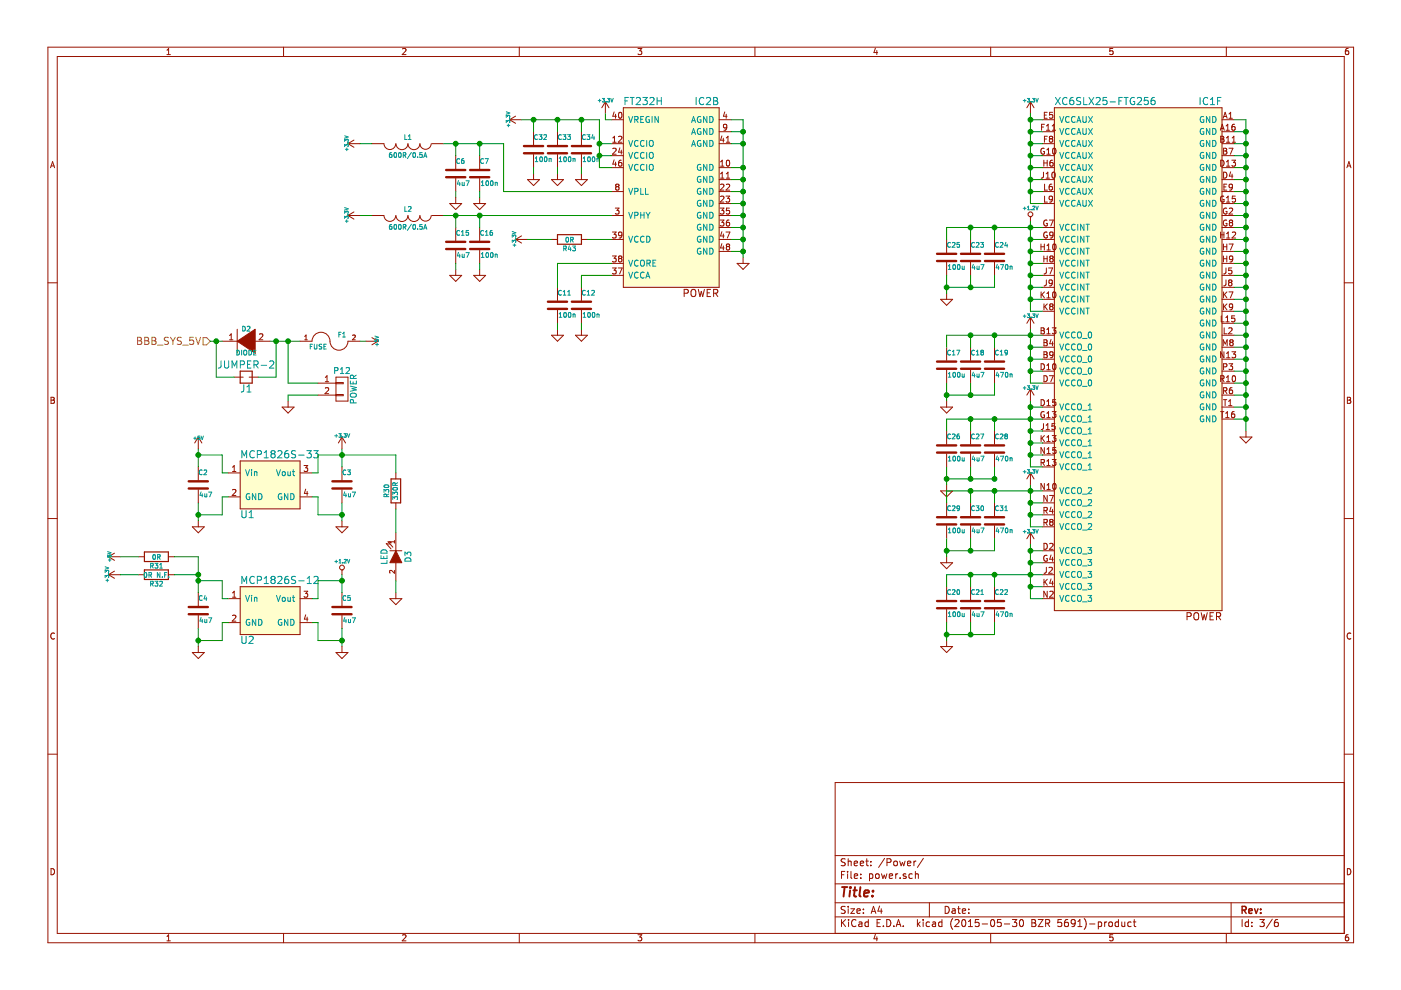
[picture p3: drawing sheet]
<svg xmlns="http://www.w3.org/2000/svg" width="297mm" height="210mm" viewBox="0 0 297 210" stroke-linecap="round" stroke-linejoin="round" font-family="sans-serif">
<g fill="#fffecd" stroke="#fffecd" stroke-width=".21">
<path d="M223.5 22.8h35.6v106.7h-35.6z" fill-rule="evenodd"/>
<path d="M132.2 22.8h20.3v38.1h-20.3z" fill-rule="evenodd"/>
<path d="M50.9 97.7h12.7v10.2h-12.7z" fill-rule="evenodd"/>
<path d="M50.9 124.4h12.7v10.1h-12.7z" fill-rule="evenodd"/>
</g>
<g fill="none" stroke="#981200" stroke-width=".21">
<path d="M10.2 10h276.8v189.9h-276.8zM12.1 12h272.9v185.9h-272.9zM35.4 11.6h.7M35.4 10.6l.3-.3v1.3M60.1 10v2M85.3 10.4l.5-.1 .3 .3-.8 1h.8M110.1 10v2M135.3 10.3h.8l-.5 .5h.3l.2 .2-.1 .4-.2 .2-.5-.2M160.1 10v2M185.6 10.2l-.3 .9h.8M185.9 10.7v.9M210 10v2"/>
<path d="M235.9 10.3h-.6v.6l.6-.1 .1 .5-.2 .3-.5-.2M260 10v2M285.8 10.3h-.3l-.2 .3-.1 .7 .3 .3 .4-.2 .1-.4-.2-.2h-.3l-.3 .2M10.7 35.6l.4-1.3 .5 1.3M10.8 35.2h.7M73.8 30.5h2.5M73.8 30.5l1.2 .7M75 29.7l-1.2 .8M78.9 30.5h2.5a1.24 1.24 0 0 0 1.3 1.2 1.24 1.24 0 0 0 1.2-1.2M91.4 30.5a1.19 1.19 0 0 1-1.2 1.2 1.19 1.19 0 0 1-1.2-1.2 1.27 1.27 0 0 1-1.2 1.2 1.27 1.27 0 0 1-1.3-1.2 1.27 1.27 0 0 1-1.3 1.2 1.27 1.27 0 0 1-1.2-1.2M91.5 30.5h2.6M96.6 33v2.8"/>
<path d="M96.6 37.8v2.8M101.7 33v2.8M101.7 37.8v2.8M108 25.4h2.6M108 25.4l1.3 .7M109.3 24.6l-1.3 .8M111.9 38.1h2.5l-1.3 1.2zM113.1 27.9v2.8M113.1 32.7v2.8M113.1 36.8v1.3M116.9 38.1h2.6l-1.3 1.2zM118.2 27.9v2.8"/>
<path d="M118.2 32.7v2.8M118.2 36.8v1.3M122 38.1h2.5l-1.2 1.2zM123.3 27.9v2.8M123.3 32.7v2.8M123.3 36.8v1.3M128.4 21.6l-.8 1.2M128.4 21.6v2.5M128.4 21.6l.7 1.2M129.6 25.4h2.6M129.6 35.5h2.6M129.6 33h2.6"/>
<path d="M129.6 30.5h2.6M129.9 31.5l.5-.1 .2 .4-.7 .9h.7M129.9 30.2h.7M129.9 29.2l.4-.3v1.3M130.2 23.7l-.3 .9h.8M130.2 33.9l-.3 .9h.8M130.5 24.2v.9M130.5 34.4v.8M130.8 39.6l-.3 .2 .1 .4 .2 .1h.2l.2-.2v-.4l-.2-.1M130.8 39.6l-.3-.3 .3-.3 .4 .1v.2l-.2 .3M130.8 39.6h.2M131.1 29l.5-.1 .3 .3-.8 1h.8"/>
<path d="M131.2 23.9l.2-.1a.67 .67 0 0 1 .5 .6 .67 .67 0 0 1-.5 .7l-.3-.5zM131.4 31.4l-.3 .9h.8M131.7 34h-.3l-.2 .3-.1 .7 .3 .2 .4-.1-.1-.6-.3-.1-.3 .3M131.7 31.8v.9M132.2 22.8h20.3v38.1h-20.3zM152.5 25.4h2.5M152.5 38.1h2.5M152.5 35.5h2.5M152.5 30.5h2.5M152.5 27.9h2.5M152.8 37.8h.7M152.8 35.2h.7"/>
<path d="M152.8 39.1l.5-.1 .2 .4-.8 .9h.8M152.8 34.3l.3-.3v1.2M152.8 36.9l.3-.4v1.3M153.1 28.8l-.3 .9h.7M153.4 29.3v.9M153.7 23.7l-.3 .9h.7M154 24.2v.9M154 37.8h.7M154 39.1l.5-.1 .2 .4-.8 .9h.8M154 30.2h.7M154 29.2l.3-.3v1.3M154 36.9l.3-.4v1.3"/>
<path d="M154.1 34.1l.2-.1a.67 .67 0 0 1 .4 .6 .67 .67 0 0 1-.4 .6l-.3-.4zM154.1 26.9l-.2 .2h-.4l-.1-.6 .5-.1 .2 .2-.1 .7-.3 .3h-.2M218.5 21.6v2.5M218.5 21.6l-.8 1.2M218.5 21.6l.7 1.2M220.8 26.9h.5M221 25.4h2.5M221 38.1h2.5M221 35.5h2.5M221 33h2.5M221 30.5h2.5M221 27.9h2.5"/>
<path d="M221.2 36.5v1.1l-.4 .2M221.3 34v1.2M221.3 34.5h.7M221.4 31.5a.59 .59 0 0 0-.7 .5 .59 .59 0 0 0 .7 .6v-.5h-.2M221.4 24.4h.4M221.4 29.5h.5M221.4 26.4h-.6v1.2M221.5 39v1.3h.6M221.8 37.8h.7M221.8 36.9l.4-.4v1.3M221.9 27.6h.7M221.9 26.7l.3-.3v1.2"/>
<path d="M221.9 32.7h.8M221.9 31.8l.4-.4v1.3M222 23.8h-.6v1.3h.6M222 34v1.2M222.1 28.9h-.7v1.3M222.7 29.4l-.2-.2 .2-.3 .4 .1 .1 .2-.2 .2M222.7 29.4l-.2 .3v.3l.2 .2h.3l.2-.3-.1-.4-.1-.1M222.7 29.4h.3M223 39l-.3 .1-.2 .2-.1 .8 .3 .2 .4-.1-.1-.6-.3-.1-.3 .3M223.1 27.6h.7M223.1 26.7l.3-.3v1.2M223.1 36.6l.2-.1a.67 .67 0 0 1 .4 .6 .67 .67 0 0 1-.4 .7l-.3-.5z"/>
<path d="M223.2 23.8h-.6l-.1 .6h.7v.6l-.2 .1-.5-.1M223.2 34h-.4l-.2 .3v.7l.2 .2 .4-.1v-.6l-.4-.1-.2 .3M223.3 31.5l.1-.1a.67 .67 0 0 1 .5 .7 .67 .67 0 0 1-.5 .6l-.2-.5zM223.5 22.8h35.6v106.7h-35.6zM258.7 27.6l.4-1.2 .5 1.2M258.8 28.9h.4l.3 .2-.3 .4 .3 .1v.3l-.2 .3h-.5zM258.8 34a.64 .64 0 0 1 .7 .6 .64 .64 0 0 1-.7 .6zM258.8 29.5h.4M258.9 27.2h.5M259.1 25.4h2.5M259.1 38.1h2.5M259.1 35.5h2.5"/>
<path d="M259.1 33h2.5M259.1 30.5h2.5M259.1 27.9h2.5M259.3 25.1l.4-1.3 .5 1.3M259.4 31.4h.5l.2 .3-.2 .3 .2 .1v.3l-.2 .3h-.5zM259.4 36.5a.64 .64 0 0 1 .7 .6 .64 .64 0 0 1-.7 .7zM259.4 32h.5M259.5 24.7h.6M259.5 39.6h.4M260 27.6h.7M260 26.7l.3-.3v1.2M260 35.2h.7"/>
<path d="M260 30.2h.7M260 29.2l.4-.3v1.3M260 34.3l.4-.3v1.2M260.1 39h-.6v1.3h.6M260.6 25.1h.7M260.6 24.2l.3-.4v1.3M260.6 31.4h.8l-.5 1.3M260.9 36.4l-.3 .9h.8M261.2 34h.8l-.5 .4 .4 .1v.6l-.2 .1-.5-.1M261.2 36.9v.9M261.2 30.2h.8M261.2 29.2l.4-.3v1.3"/>
<path d="M261.3 39.6l-.2 .2h-.4l-.1-.7 .5-.1 .2 .3-.1 .7-.3 .3h-.2M261.8 26.4h-.4l-.2 .3v.7l.2 .2 .4-.1v-.6l-.4-.1-.2 .3M285.6 35.6l.4-1.3 .4 1.3M285.7 35.2h.6M10.2 60h1.9M73.8 45.7h2.5M73.8 45.7l1.2 .8M75 44.9l-1.2 .8M78.9 45.7h2.5M83.9 45.7a1.24 1.24 0 0 1-1.2 1.2 1.24 1.24 0 0 1-1.3-1.2M91.4 45.7a1.19 1.19 0 0 1-1.2 1.2 1.19 1.19 0 0 1-1.2-1.2 1.27 1.27 0 0 1-1.2 1.3 1.27 1.27 0 0 1-1.3-1.3 1.27 1.27 0 0 1-1.3 1.3 1.27 1.27 0 0 1-1.2-1.3M91.5 45.7h2.6"/>
<path d="M95.4 58.4h2.5l-1.3 1.3zM95.4 43.2h2.5l-1.3 1.2zM96.6 41.9v1.3M96.6 48.2v2.8M96.6 53.1v2.7M96.6 57.1v1.3M100.4 58.4h2.6l-1.3 1.3zM100.4 43.2h2.6l-1.3 1.2zM101.7 41.9v1.3M101.7 48.2v2.8M101.7 53.1v2.7M101.7 57.1v1.3"/>
<path d="M109.3 50.8h2.6M109.3 50.8l1.3 .7M110.6 50l-1.3 .8M116.9 50.8h1.3M123.3 50.8h1.2M129.6 45.7h2.6M129.6 58.4h2.6M129.6 40.6h2.6M129.6 55.8h2.6M129.6 50.8h2.6M129.9 56.8h.7l-.4 .5 .4 .1v.6l-.2 .1-.5-.1M129.9 54.3h.7l-.4 .5 .4 .1v.5l-.2 .1-.5-.1"/>
<path d="M129.9 49.2h.7l-.4 .5 .4 .1v.5l-.2 .2-.5-.2M130.5 44.1h.7l-.4 .5 .4 .1v.6l-.2 .1-.5-.1M131.1 56.8h.8l-.5 1.3M131.4 54.8l-.3-.2 .3-.3 .4 .1 .1 .2-.3 .2M131.4 54.8h.2M131.4 54.8l-.3 .3 .1 .3 .2 .1h.2l.3-.2-.1-.4-.2-.1M131.9 49.7l-.3 .3-.4-.1v-.6l.4-.1 .3 .2-.1 .8-.3 .3h-.3M152.5 45.7h2.5M152.5 40.6h2.5M152.5 48.2h2.5M152.5 53.3h2.5M152.5 50.8h2.5"/>
<path d="M152.5 43.2h2.5M152.7 44.1h.8l-.4 .5 .3 .1v.6l-.1 .1-.6-.1M152.7 46.7h.8l-.4 .4 .3 .1v.6l-.1 .1-.6-.1M152.8 41.7l.5-.1 .2 .3-.8 1h.8M153.1 49.1l-.3 .9h.7M153.1 51.7l-.3 .9h.7M153.4 49.6v.9M153.4 52.1v.9M153.9 49.2h.9l-.6 1.3M153.9 41.6h.8l-.4 .5 .4 .1v.5l-.2 .2-.6-.2M154.2 52.3l-.2-.3 .2-.3 .5 .1v.2l-.2 .3M154.2 52.3l-.2 .2v.4l.2 .1h.3l.2-.2v-.4l-.2-.1"/>
<path d="M154.2 52.3h.3M154.6 46.7h-.4l-.2 .3v.7l.2 .2 .5-.1-.1-.6-.4-.1-.2 .3M154.7 44.1h-.7v.6h.7v.6l-.2 .1-.5-.1M156.3 55.8h2.5l-1.3 1.3zM157.5 54.6v1.2M200.7 50.8v2.8M200.7 55.6v2.8M205.8 50.8v2.8M205.8 55.6v2.8M210.9 50.8v2.8M210.9 55.6v2.8M218.5 45.9h.1"/>
<path d="M218.5 45.9v1.1M220.7 52.3h.7M220.7 51.7v1.3M221 58.4h2.5M221 40.6h2.5M221 48.2h2.5M221 53.3h2.5M221 55.8h2.5M221 50.8h2.5M221 43.2h2.5M221.3 54.3v1.2M221.3 54.9h.7"/>
<path d="M221.4 51.7v1.3M221.5 41.6v1.3h.6M221.8 56.8v1.1l-.4 .2M221.8 59.4v1l-.4 .2M222 53h.7M222 52.1l.3-.4v1.3M222 46.7a.59 .59 0 0 0-.7 .6 .59 .59 0 0 0 .7 .6l.1-.5h-.3M222 49.2a.59 .59 0 0 0-.7 .6 .59 .59 0 0 0 .7 .6l.1-.5h-.3M222 54.3v1.2M222.3 56.8h.9l-.6 1.3M222.5 46.7h.8l-.5 1.2M222.8 54.8l-.2-.2 .2-.3 .4 .1 .1 .2-.2 .2"/>
<path d="M222.8 54.8l-.2 .3v.3l.2 .1h.3l.2-.2-.1-.4-.1-.1M222.8 54.8h.3M223.1 59.9l-.2 .2h-.4v-.6l.4-.1 .2 .2v.7l-.3 .3h-.3M223.1 42.1l-.2 .3-.4-.1v-.6l.4-.1 .2 .2v.7l-.3 .4h-.3M223.3 49.7l-.3 .3-.3-.1-.1-.6 .4-.1 .3 .2-.1 .8-.3 .3h-.2M223.3 51.8l.2-.1a.67 .67 0 0 1 .4 .7 .67 .67 0 0 1-.4 .6l-.3-.5zM258.8 49.2v1.3M258.8 49.8h.7M259.1 45.7h2.5M259.1 58.4h2.5M259.1 40.6h2.5M259.1 48.2h2.5"/>
<path d="M259.1 53.3h2.5M259.1 55.8h2.5M259.1 50.8h2.5M259.1 43.2h2.5M259.4 51.7v1.3M259.4 54.3v1.2M259.4 52.3h.7M259.4 54.9h.7M259.5 41.6a.59 .59 0 0 0-.7 .6 .59 .59 0 0 0 .7 .6v-.5h-.2M259.5 49.2v1.3M259.9 56.8v1.1l-.5 .2M259.9 59.4v1l-.5 .2"/>
<path d="M260 42.9h.7M260 41.9l.4-.3v1.3M260.1 50.5h.7M260.1 49.6l.3-.4v1.3M260.1 44.2a.59 .59 0 0 0-.7 .5 .59 .59 0 0 0 .7 .6v-.5h-.2M260.1 46.7a.59 .59 0 0 0-.7 .6 .59 .59 0 0 0 .7 .6v-.5h-.2M260.1 51.7v1.3M260.1 54.3v1.2M260.6 51.7h.8l-.5 1.3M260.6 44.2l.5-.1 .2 .4-.7 .9h.7M260.7 59.9l-.2-.2 .2-.3 .4 .1 .1 .2-.2 .2M260.7 59.9l-.2 .2v.4l.2 .1h.3l.2-.2-.1-.4-.1-.1"/>
<path d="M260.7 59.9h.3M260.9 47.2l-.3-.2 .3-.3 .4 .1v.2l-.2 .2M260.9 47.2l-.3 .2 .1 .4 .2 .1h.2l.2-.2v-.4l-.2-.1M260.9 47.2h.2M261.1 56.8h-.6v.6h.6v.6l-.1 .1-.5-.1M261.3 49.3l.5-.1 .2 .4-.8 .9h.8M261.4 54.8l-.3 .3-.3-.1-.1-.6 .4-.1 .3 .2-.1 .7-.3 .3h-.2M261.9 41.6h-.6l-.1 .6h.7v.5l-.2 .2-.5-.2M285 60h2M47.1 72.3h3.8M48.7 72h.7M48.7 71.1l.3-.3v1.2"/>
<path d="M49.7 80h1.9M50.3 69.8v5.1M52.8 80h1.9M53.5 72.3h3.8M55 70.9l.5-.1 .2 .3-.8 .9h.8M63.6 72.3h2.6a1.9 1.9 0 0 1 1.9-1.9 1.9 1.9 0 0 1 1.9 1.9 1.9 1.9 0 0 0 1.9 2 1.9 1.9 0 0 0 1.9-2h2.5M64.6 72h.6M64.6 71.3l.3-.3v1M71.2 80h2.6v5h-2.6zM74.8 71.1l.3-.1 .2 .3-.6 .7h.6M77.6 72.3h2.5M78.9 71.6l1.2 .7"/>
<path d="M80.1 72.3l-1.2 .8M116.9 71.1h2.6l-1.3 1.2zM118.2 60.9v2.8M118.2 65.7v2.8M118.2 69.8v1.3M122 71.1h2.5l-1.2 1.2zM123.3 60.9v2.8M123.3 65.7v2.8M123.3 69.8v1.3M145.1 62.2l.7-.1 .1-.2v-.4l-.3-.1h-.5v1.5M146.6 61.6a.5 .5 0 0 1 .6-.2 .5 .5 0 0 1 .3 .5v.8l-.3 .2a.53 .53 0 0 1-.7-.5zM148.1 61.4l.3 1.5 .3-1.1 .3 1.1 .3-1.5"/>
<path d="M149.9 62.1h.5M150.7 61.4h-.8v1.5h.8M151.3 62.2l.7-.1 .2-.2-.1-.4-.2-.1h-.6v1.5M151.7 62.2l.5 .7M199.4 63.5h2.6l-1.3 1.2zM200.7 62.2v1.3M200.7 73.6v2.8M200.7 78.4v2.8M205.8 73.6v2.8M205.8 78.4v2.8M210.9 73.6v2.8M210.9 78.4v2.8"/>
<path d="M218.5 67.3v2.5M218.5 67.3l-.8 1.2M218.5 67.3l.7 1.2M220.7 69.5h.5l.2 .2-.2 .4 .2 .1v.3l-.2 .3h-.5zM220.7 77.1a.64 .64 0 0 1 .8 .7 .64 .64 0 0 1-.8 .6zM220.7 61.9v1.3M220.7 70.1h.5M220.9 62.4l.5 .8M221 71.1h2.5M221 78.7h2.5M221 73.6h2.5M221 63.5h2.5"/>
<path d="M221 60.9h2.5M221 66h2.5M221 76.2h2.5M221.3 64.4v1.3M221.3 72h.5l.2 .3-.2 .3 .2 .2 .1 .3-.3 .2h-.5zM221.3 74.6h.5l.2 .2-.2 .4 .2 .1 .1 .3-.3 .3h-.5zM221.3 79.7a.64 .64 0 0 1 .8 .6 .64 .64 0 0 1-.8 .6zM221.3 72.6h.5M221.3 75.2h.5M221.4 61.9l-.7 .7M221.5 65l.6 .7M221.9 70.8h.8"/>
<path d="M221.9 78.4h.8M221.9 77.5l.4-.4v1.3M221.9 62.2l.4-.3v1.3M221.9 69.9l.4-.4v1.3M221.9 63.2h.8M222.1 64.4l-.8 .7M222.5 79.7h.8l-.5 1.2M222.8 65l-.2-.3 .2-.3 .4 .1 .1 .2-.3 .3M222.8 65l-.2 .2v.4l.2 .1h.2l.3-.3-.1-.3-.2-.1M222.8 65h.2M222.8 72l-.2 .9h.7M223.1 69.5h.8l-.5 .5 .4 .1v.5l-.1 .2-.6-.2"/>
<path d="M223.1 72.5v.8M223.3 75.1l-.3 .3-.3-.1-.1-.6 .4-.1 .3 .2-.1 .7-.3 .4h-.2M223.3 77.2l.1-.1a.67 .67 0 0 1 .5 .7 .67 .67 0 0 1-.5 .6l-.2-.5zM223.3 62l.1-.1a.67 .67 0 0 1 .5 .6 .67 .67 0 0 1-.5 .7l-.2-.5zM258.9 67v1.2h.6M259.1 71.1h2.5M259.1 78.7h2.5M259.1 73.6h2.5M259.1 63.5h2.5M259.1 60.9h2.5M259.1 66h2.5M259.1 76.2h2.5"/>
<path d="M259.1 68.5h2.5M259.3 73.3v-1.3l.5 .9 .4-.9v1.3M259.4 77.8l.6-.1 .1-.5-.7-.1v1.3M259.4 61.9v1.3M259.4 64.4v1.3M259.5 74.6v1.3l-.7-1.3v1.3M259.5 69.5v1.3h.7M259.6 62.4l.5 .8M259.6 65l.5 .7M259.9 68.2h.7M259.9 67.3l.4-.3v1.2M260.1 75.9h.7"/>
<path d="M260.1 74.9l.3-.3v1.3M260.1 61.9l-.7 .7M260.1 64.4l-.7 .7M260.5 69.6l.5-.1 .2 .4-.8 .9h.8M260.6 77.1h.7l-.4 .5 .4 .1v.6l-.2 .1-.5-.1M260.6 61.9h.8l-.5 1.3M261 72.6l-.3 .2 .1 .4 .2 .1h.2l.2-.2v-.4l-.2-.1M261 72.6l-.3-.3 .3-.3 .4 .1v.2l-.2 .3M261 72.6h.2M261.2 74.6h.8l-.4 .5 .3 .1v.5l-.1 .2-.6-.2M261.3 65l-.2 .2-.4-.1v-.6l.4-.1 .2 .3v.7l-.3 .3h-.3M261.3 79.8l.2-.1a.67 .67 0 0 1 .5 .6 .67 .67 0 0 1-.5 .6l-.3-.5z"/>
<path d="M261.8 67h-.6l-.1 .6h.7v.5l-.2 .1-.5-.1M10.8 84.2h.4l.3 .3-.3 .3 .4 .3-.3 .4h-.5zM10.8 84.8h.4M42 92.7l-.7 1.2M42 92.7v2.5M42 99v2.8M42 92.7l.8 1.2M49.3 100h.7M49.3 99.1l.4-.4v1.3M50.9 97.7h12.7v10.2h-12.7zM59.8 86.3h2.6l-1.3 1.3zM61.1 85v1.3"/>
<path d="M64.5 98.7h.7l-.4 .5 .4 .1v.5l-.2 .2-.5-.2M67.4 83.8h3.8M67.4 81.2h3.8M69 82.3l.5-.1 .2 .4-.8 .9h.8M69 80.9h.7M69 80l.3-.3v1.2M71.2 83.6h1.6v.3h-1.6M71.2 81.1h1.6v.3h-1.6M72.5 92.7l-.8 1.2M72.5 92.7v2.5M72.5 99v2.8M72.5 92.7l.8 1.2"/>
<path d="M199.4 86.3h2.6l-1.3 1.3zM200.7 85v1.3M200.7 91.4v2.8M200.7 96.2v2.8M205.8 91.4v2.8M205.8 96.2v2.8M210.9 91.4v2.8M210.9 96.2v2.8M218.5 82.5v2.5M218.5 82.5l-.8 1.3M218.5 82.5l.7 1.3M220.7 84.7a.64 .64 0 0 1 .8 .7 .64 .64 0 0 1-.8 .6z"/>
<path d="M220.7 98.1l.6-.1 .1-.5-.7-.1v1.3M220.7 92.4v1.2M220.9 92.9l.5 .7M221 86.3h2.5M221 81.2h2.5M221 88.8h2.5M221 93.9h2.5M221 99h2.5M221 91.4h2.5M221 96.5h2.5M221 98.1l.4 .6M221.2 89.8v1.1l-.4 .2"/>
<path d="M221.4 87.3a.59 .59 0 0 0-.7 .6 .59 .59 0 0 0 .7 .6v-.5h-.2M221.4 94.9v1.3l-.7-1.3v1.3M221.4 92.4l-.7 .7M221.8 90.2l.4-.4v1.3M221.8 91.1h.7M221.9 86h.8M221.9 85.1l.4-.4v1.3M221.9 87.6l.4-.3v1.2M221.9 92.7l.4-.3v1.2M221.9 97.8l.4-.4v1.3M221.9 88.5h.8M221.9 93.6h.8"/>
<path d="M221.9 98.7h.8M222 95.2l.3-.3v1.3M222 96.2h.7M223.1 87.3h.8l-.5 .5 .4 .1v.5l-.1 .1-.6-.1M223.1 92.4h.8l-.5 .4 .4 .1v.6l-.1 .1-.6-.1M223.1 97.4h.8l-.5 .5 .4 .1v.6l-.1 .1-.6-.1M223.7 89.8h-.6l-.1 .6h.7v.6l-.2 .1-.5-.1M223.8 84.7h-.6v.6h.6v.6l-.1 .1-.5-.1M223.9 94.9h-.7v.6h.7v.5l-.2 .2-.5-.2M258.8 87.3h.7M258.8 80.3l.6-.1 .1-.4-.7-.1v1.2M259.1 86.3h2.5"/>
<path d="M259.1 83.8h2.5M259.1 81.2h2.5M259.1 88.8h2.5M259.1 80.3l.4 .6M259.1 87.3v1.2M259.4 84.7h.7M259.4 82.9l.6-.1 .1-.5-.7-.1v1.3M259.7 82.9l.4 .6M259.7 84.7v1.3M259.9 88.5h.7M259.9 87.6l.3-.3v1.2M260 80.9h.7"/>
<path d="M260 80l.4-.3v1.2M260.5 86h.7M260.5 85.1l.3-.4v1.3M261.2 82.2h-.3l-.2 .3-.1 .7 .3 .3 .4-.2-.1-.6h-.3l-.3 .2M261.7 87.3h-.4l-.2 .3v.7l.2 .2 .5-.1-.1-.6h-.4l-.2 .2M262.9 92.7h2.5l-1.2 1.2zM264.2 91.4v1.3M285.7 84.2h.4l.3 .3-.3 .3 .3 .3-.2 .4h-.5zM285.7 84.8h.4M10.2 109.9h1.9M23 118h2.5M23 118l1.3 .8"/>
<path d="M24.3 117.3l-1.3 .7M29.3 118h1.3M35.7 118h1.3M40.8 111.7h2.5l-1.3 1.3zM42 103.8v2.8M42 110.4v1.3M48.4 100.3h2.5M48.4 105.4h2.5M49.3 103.9l.5-.1 .2 .3-.8 .9h.8M63.6 100.3h2.6M63.6 105.4h2.6M64.8 103.7l-.3 .9h.8"/>
<path d="M65.1 104.2v.8M71.2 111.7h2.6l-1.3 1.3zM72.5 103.8v2.8M72.5 110.4v1.3M82.5 115.4l-.6-.1 1 1.1M82.7 116.8h2.5M82.9 115l-.6-.1 1 1.1M83.6 114.6v.5M83.6 114.9h-1l.3 .2M83.9 100.3v1.2M83.9 106.6v1.3M83.9 113v3.8"/>
<path d="M83.9 119.3v3.8M199.4 119.3h2.6l-1.3 1.3zM199.4 104.1h2.6l-1.3 1.3zM200.7 102.8v1.3M200.7 106.6v2.8M200.7 111.4v2.8M200.7 118v1.3M205.8 106.6v2.8M205.8 111.4v2.8M210.9 106.6v2.8M210.9 111.4v2.8M218.5 100.3v2.5"/>
<path d="M218.5 113v2.5M218.5 100.3l-.8 1.2M218.5 100.3l.7 1.2M218.5 113l-.8 1.2M218.5 113l.7 1.2M221 116.8h2.5M221 119.3h2.5M221 109.2h2.5M221 106.6h2.5M221 111.7h2.5M221 104.1h2.5M221.3 108.2h.6l.1-.5-.7-.1v1.3"/>
<path d="M221.3 110.8l.6-.1 .1-.5-.7-.1v1.3M221.3 115.2a.64 .64 0 0 1 .8 .6 .64 .64 0 0 1-.8 .7zM221.4 102.5v1.3l-.7-1.3v1.3M221.6 108.2l.5 .7M221.6 110.8l.5 .6M222 102.9l.3-.4v1.3M222 103.8h.7M222 117.8a.59 .59 0 0 0-.7 .6 .59 .59 0 0 0 .7 .5l.1-.5h-.3M222 105v1.3l-.7-1.3v1.3M222.5 105h.8l-.5 1.3M222.6 115.3l.4-.1 .3 .4-.8 .9h.8M222.8 110.7l-.2-.3 .2-.3 .4 .1 .1 .2-.3 .3"/>
<path d="M222.8 110.7l-.2 .2v.4l.2 .1h.2l.3-.3-.1-.3-.2-.1M222.8 110.7h.2M222.8 117.7l-.2 .9h.7M222.8 107.5l-.2 .9h.7M223.1 108v.9M223.1 118.1v.9M223.3 102.6l.2-.1a.67 .67 0 0 1 .4 .6 .67 .67 0 0 1-.4 .7l-.3-.5zM285 109.9h2M11.6 134.3a.58 .58 0 0 0-.8 .5 .58 .58 0 0 0 .8 .6M23 121.9h2.5M23 121.9l1.3 .7M24.3 121.1l-1.3 .8"/>
<path d="M29.3 121.9h1.3M35.7 121.9h1.3M40.8 138.4h2.5l-1.3 1.2zM42 125.7v2.8M42 130.5v2.8M42 137.1v1.3M48.4 126.9h2.5M48.4 132h2.5M49.3 126.6h.7M49.3 125.7l.4-.3v1.2M49.3 130.5l.5-.1 .2 .4-.8 .9h.8M50.9 124.4h12.7v10.1h-12.7z"/>
<path d="M63.6 126.9h2.6M63.6 132h2.6M64.5 125.4h.7l-.4 .4 .4 .1v.6l-.2 .1-.5-.1M64.8 130.4l-.3 .9h.8M65.1 130.8v.9M71.2 138.4h2.6l-1.3 1.2zM72.5 120.8h.1M72.5 120.8v1.1M72.5 125.7v2.8M72.5 130.5v2.8M72.5 137.1v1.3M82.7 126.9h2.5l-1.3 1.3z"/>
<path d="M83.6 120.9v.6l-.7-.6-.3 .2 .1 .4M83.9 125.7v1.2M199.4 137.1h2.6l-1.3 1.3zM200.7 124.4v2.8M200.7 129.2v2.8M200.7 135.8v1.3M205.8 124.4v2.8M205.8 129.2v2.8M210.9 124.4v2.8M210.9 129.2v2.8M221 121.9h2.5M221 126.9h2.5"/>
<path d="M221 124.4h2.5M221.3 122.8v1.3M221.5 123.3l.6 .8M221.8 120.3v1l-.4 .2M222 125.4v1.2l-.7-1.2v1.2M222.1 122.8l-.8 .7M222.4 120.4l.5-.1 .2 .3-.8 .9h.8M222.6 125.5l.5-.1 .2 .3-.8 .9h.8M222.8 122.7l-.2 1h.7M223.1 123.2v.9M251.7 130.7l.7-.1 .2-.2-.1-.3-.2-.2h-.6v1.5M253.2 130.1a.5 .5 0 0 1 .6-.2 .5 .5 0 0 1 .3 .5v.8l-.3 .2a.53 .53 0 0 1-.7-.5z"/>
<path d="M254.7 129.9l.3 1.5 .3-1.1 .3 1.1 .4-1.5M256.6 130.6h.5M257.3 129.9h-.7v1.5h.7M257.9 130.7l.8-.1 .1-.2-.1-.3-.2-.2h-.6v1.5M258.3 130.7l.5 .7M286.4 134.3a.58 .58 0 0 0-.8 .5 .58 .58 0 0 0 .8 .6M10.2 159.9h1.9M285 159.9h2M285 165.9h-107.9v32M10.8 184.2a.65 .65 0 0 1 .8 .6 .65 .65 0 0 1-.8 .7zM35.4 198.5l.3-.3v1.3M35.4 199.5h.7"/>
<path d="M60.1 197.9v2M85.3 198.3l.5-.1 .3 .3-.8 1h.8M110.1 197.9v2M135.3 198.2h.8l-.5 .5h.3l.2 .2-.1 .5-.2 .1-.5-.1M160.1 197.9v2M177.1 194.4h107.9M177.1 191.4h107.9M177.1 187.4h107.9M177.1 181.4h107.9M178.4 185.5h.5M178.4 195v1.5M178.6 195.6l.7 .9"/>
<path d="M179.1 184.8h-.7v1.5M179.2 192.2h-.6l-.3 .2 .1 .4 .7 .3v.4l-.2 .2-.6-.1M179.2 182.1h-.6l-.3 .2 .1 .3 .7 .4v.4l-.2 .2-.6-.1M179.3 195l-.9 .8M179.7 184.8v.1M179.7 185.3v1M179.8 182.1v1.5M179.8 192.2v.1M179.8 192.7v1M179.8 182.7l.2-.1h.4l.1 1M179.9 195v.1M179.9 195.5v1"/>
<path d="M180.4 192.7h.8l-.8 1h.8M180.4 184.8v1.3l.2 .2M181.1 183.1l.7-.2v-.3h-.5l-.2 .2 .1 .7h.6M181.1 185.8l.7-.2v-.3h-.4l-.3 .2 .1 .7h.6M181.5 195.1a.71 .71 0 0 0-1 .5 .71 .71 0 0 0 .7 .9l.3-.2M181.7 193.2l.7-.2-.1-.2-.4-.1-.2 .2 .1 .7h.5M182.1 195.5h.6l.1 1M182.4 183.1l.7-.2v-.3h-.5l-.2 .2 .1 .7h.6M182.5 186.1v.2M182.5 185.3v.2M182.8 195.8l-.8 .3 .3 .4 .5-.1M183.1 193.5v.2"/>
<path d="M183.1 192.8v.1M183.6 182.6h.5M183.8 182.1v1.3l.3 .2M184.1 195.5h-.4l-.3 .2 .1 .6 .2 .2 .4-.1M184.1 195v1.5M184.4 185.3h.4l.3 .2-.2 .7h-.5M184.4 185.3v1.5M184.6 183.4v.2M184.6 182.6v.2M184.7 193.7l.5-1.5 .5 1.5M184.8 193.2h.7M185.6 198.1l-.3 .9h.8"/>
<path d="M185.7 185.4l.2-.1 .4 .1 .1 .6-.1 .2-.4 .1-.2-.2zM185.9 198.6v.9M186 195.7h.5M186.5 192.1l-.4 1.1h1M186.7 195h-.7v1.5h.7M186.8 192.7v1M186.9 185.3l.3 1 .3-.8 .3 .8 .2-1M187.3 196.3v.2M187.6 182l-1.3 1.9M188 195a.76 .76 0 0 1 .9 .7 .76 .76 0 0 1-.9 .8zM188.1 182.9l.7-.1 .1-.2-.1-.4-.2-.1h-.5v1.5M188.5 185.8l.8-.2-.1-.3h-.4l-.3 .2 .1 .7h.6"/>
<path d="M189.5 196.3v.2M189.6 182.7l.2-.1 .4 .1 .1 .6-.2 .2-.3 .1-.2-.2zM189.9 185.3v1M190 196.5l.5-1.5 .5 1.5M190.1 196h.8M190.3 185.3l-.4 .2M190.8 182.6l.3 1 .2-.7 .3 .7 .3-1M190.9 186.1v.2M191.5 196.3v.2M192.1 185.3h-.4l-.2 .2 .1 .2 .5 .1v.4h-.6M192.4 183.1l.7-.2v-.3h-.5l-.2 .2 .1 .7h.6M193.4 185.3h-.4l-.3 .2 .1 .6 .2 .2 .4-.1"/>
<path d="M193.8 182.6v1M194.1 185.4l.2-.1h.4v1M194.1 184.8v1.5M194.2 182.6l-.4 .3M194.5 195v1.5M194.7 195.9l.4 .6M195.1 195.5l-.6 .5M195.7 195v.1M195.7 195.5v1M195.8 182l-1.3 1.9M197 191.4v3M197.1 195.5h-.5l-.2 .2v.6l.2 .2 .5-.1"/>
<path d="M197.7 195.5h.6l.1 1M198.4 195.8l-.7 .3 .2 .4 .5-.1M199.7 195.5h-.4l-.3 .2 .1 .6 .2 .2 .4-.1M199.7 195v1.5M200.4 192.2a.76 .76 0 0 1 .9 .7 .76 .76 0 0 1-.9 .8zM201.9 192.8h.6v.9M202 194.8a1.71 1.71 0 0 0 0 2.2M202.5 195.1l.6-.1 .2 .4-.9 1.1h.9M202.5 193l-.7 .3 .2 .4 .5-.1M203 192.7h.6M203.2 192.2v1.3l.4 .2M204 193.2l.7-.2v-.2l-.4-.1-.3 .2 .1 .7h.6"/>
<path d="M204.1 195h.2a.8 .8 0 0 1 .5 .7 .8 .8 0 0 1-.5 .8 .97 .97 0 0 1-.2-1.5zM205.3 195.4l.5-.4v1.5M205.3 196.5h.9M205.4 192.8v.1M205.4 193.5v.2M207.5 195h-.7l-.1 .7 .8-.1 .1 .2-.1 .5-.2 .2-.6-.2M208.2 195.9h1.2M210 197.9v2M210.2 195h.2a.8 .8 0 0 1 .5 .7 .8 .8 0 0 1-.5 .8 .97 .97 0 0 1-.2-1.5zM212.2 195h-.7l-.1 .7 .8-.1 .1 .2-.1 .5-.2 .2-.6-.2M212.9 195.9h1.2M214.6 195h1l-.5 .5 .4 .2v.6l-.2 .2-.7-.2"/>
<path d="M216.4 195h.1a.8 .8 0 0 1 .5 .7 .8 .8 0 0 1-.5 .8 .97 .97 0 0 1-.1-1.5zM218.8 195h.5l.3 .2-.3 .5 .3 .1v.4l-.2 .3h-.6zM218.8 195.7h.5M220.1 195h1l-1 1.5h1M221.7 195.7h.7l.2-.2-.1-.4-.2-.1h-.6v1.5M222.1 195.7l.5 .8M225 195h-.7v.7l.7-.1 .1 .2-.1 .5-.2 .2-.5-.2M226.4 195h-.4a1.11 1.11 0 0 0-.2 1.4l.5 .1 .2-.2v-.5l-.2-.3-.5 .1-.1 .2M228 195.6l-.3 .3h-.3l-.3-.3v-.4l.3-.2h.3l.3 .2a1.01 1.01 0 0 1-.5 1.3h-.2M228.5 196.5h.9M228.5 195.4l.5-.4v1.5M229.9 194.8a1.71 1.71 0 0 1 0 2.2"/>
<path d="M231 195.9h1.2M232.9 195.5h.4l.3 .2-.2 .7h-.5M232.9 195.5v1.5M234.2 195.5v1M234.6 195.5l-.4 .2M235.2 195.6l.2-.1 .4 .1 .1 .6-.2 .2-.3 .1-.2-.2zM235.9 198.2h-.6v.6l.6-.1 .1 .5-.2 .3-.5-.1M237.1 195.5h-.4l-.3 .2 .1 .6 .2 .2 .4-.1M237.1 195v1.5M237.8 195.5l.1 .9 .4 .1 .2-.2M238.5 195.5v1M239.8 195.5h-.4l-.3 .2 .1 .6 .2 .2 .4-.1"/>
<path d="M240.3 195.5h.5M240.5 195v1.3l.3 .2M260 197.9v2M261 191.4v6.5M263.4 195v1.5M264.7 195.5h-.4l-.3 .2 .1 .6 .2 .2 .4-.1M264.7 195v1.5M265.4 196.3v.2M265.4 195.5v.2M267.1 195h1l-.6 .5 .5 .2v.6l-.2 .2-.7-.2M269.8 194.9l-1.3 1.9M270.9 195h-.4a1.11 1.11 0 0 0-.2 1.4l.5 .1 .2-.2v-.5l-.2-.3-.5 .1-.1 .2"/>
<path d="M285.7 184.2a.65 .65 0 0 1 .7 .6 .65 .65 0 0 1-.7 .7zM285.8 198.2h-.3l-.2 .3-.1 .7 .3 .3 .4-.1 .1-.5-.2-.2h-.3l-.3 .2"/>
<circle cx="218.5" cy="45.4" r=".51"/>
<circle cx="72.5" cy="120.3" r=".51"/>
</g>
<g fill="none" stroke="#009596" stroke-width=".21">
<path d="M73.1 30v-.5l.2 .3 .2-.3 .2 .1v.4M73.1 31.1v-.5l.2 .3 .2-.3 .2 .1v.4M73.1 28.8l.7 .2-.7 .3M73.2 31.7h.6M73.5 31.4v.6M73.7 30.3h.1M83 32.4l-.3 .1-.1 .7 .1 .2 .4-.1-.1-.5-.3-.1-.1 .3M83.6 32.5l.2-.1a.49 .49 0 0 1 .3 .5 .49 .49 0 0 1-.5 .4l-.1-.3zM84.6 32.5l.1-.1a.49 .49 0 0 1 .4 .5 .49 .49 0 0 1-.5 .4l-.1-.3zM85.5 32.9l.5-.1v-.4h-.5v1M85.7 32.9l.4 .5M85.8 28.6v1h.5"/>
<path d="M86.6 29.6h.6M86.6 28.9l.3-.3v1M87.2 32.3l-.8 1.3M87.6 32.5l.2-.1a.49 .49 0 0 1 .3 .5 .49 .49 0 0 1-.4 .4l-.2-.3zM88.5 33.3v.1M89.5 32.4h-.5v.4h.5v.5h-.5M89.8 33.4l.4-1 .3 1M89.9 33.1h.5M97.2 38.3l-.2 .7h.6M97.4 33.7a.44 .44 0 0 0-.6 .4 .44 .44 0 0 0 .6 .4M97.5 38.7v.6M98 38.7v.6l.4-.1"/>
<path d="M98.3 33.6l-.3 .1-.2 .7 .2 .3 .4-.2-.1-.4-.3-.1-.2 .2M98.4 38.7v.6M98.8 38.3h.7l-.5 1M102.1 38.6l.2-.3v1M102.1 39.3h.5M102.5 33.7a.44 .44 0 0 0-.6 .4 .44 .44 0 0 0 .6 .4M102.9 33.6h.6l-.4 1.1M103.1 38.4l.1-.1a.49 .49 0 0 1 .4 .6 .49 .49 0 0 1-.5 .4l-.1-.3zM104.1 38.4l.1-.1a.49 .49 0 0 1 .4 .6 .49 .49 0 0 1-.5 .4l-.1-.3zM105 38.8l.4-.1v.6M105 38.7v.6M107.3 24.9v-.5l.3 .3 .2-.3 .2 .1v.4"/>
<path d="M107.3 23.7l.8 .3-.8 .2M107.5 26.6h.6M107.8 26.3v.6M108 25.6l-.2-.1-.2 .3-.3-.3v.5M108 25.6h.1M108 25.2h.1M108 25.6v.4M113.5 33.6l.3-.3v1M113.5 34.3h.5M113.9 28.7a.44 .44 0 0 0-.6 .4 .44 .44 0 0 0 .6 .4M114.3 28.6h.6l-.3 .3 .3 .1v.5h-.6M114.5 33.4l.2-.1a.49 .49 0 0 1 .3 .5 .49 .49 0 0 1-.4 .4l-.2-.3z"/>
<path d="M115.3 28.7l.4-.1 .2 .3-.6 .7h.6M115.5 33.4l.1-.1a.49 .49 0 0 1 .4 .5 .49 .49 0 0 1-.5 .4l-.1-.3zM116.4 33.7l.4-.1 .1 .7M116.4 33.6v.7M118.6 34.3h.5M118.6 33.6l.2-.3v1M119 28.7a.44 .44 0 0 0-.6 .4 .44 .44 0 0 0 .6 .4M119.4 28.6h.6l-.4 .3 .4 .1v.5h-.6M119.6 33.4l.1-.1a.49 .49 0 0 1 .4 .5 .49 .49 0 0 1-.5 .4l-.1-.3zM120.3 28.6h.6l-.3 .3 .3 .1v.5h-.6M120.6 33.4l.1-.1a.49 .49 0 0 1 .4 .5 .49 .49 0 0 1-.5 .4l-.1-.3zM121.5 33.7l.4-.1v.7"/>
<path d="M121.5 33.6v.7M123.6 34.3h.6M123.6 33.6l.3-.3v1M124.1 28.7a.44 .44 0 0 0-.6 .4 .44 .44 0 0 0 .6 .4M124.4 28.6h.7l-.4 .3 .3 .1v.5h-.6M124.7 33.4l.1-.1a.49 .49 0 0 1 .4 .5 .49 .49 0 0 1-.5 .4l-.1-.3zM125.6 33.4l.2-.1a.49 .49 0 0 1 .3 .5 .49 .49 0 0 1-.4 .4l-.1-.3zM125.7 28.5l-.2 .7h.6M125.9 28.9v.7M126.6 33.7l.4-.1v.7M126.6 33.6v.7M126.8 21.3h.6"/>
<path d="M127.1 21v.6M127.7 21.6h.4M127.7 20.9h.5l-.3 .2 .3 .2-.1 .3M128.1 21.6h.1M128.5 21.6h.1M128.8 20.9h.5l-.3 .2 .3 .2-.1 .3h-.4M129.5 20.9l.2 .7 .3-.7M132.5 21.4h.5M133.3 20.7h-.8v1.5M133.3 39.9l.4 1.3 .4-1.3M133.3 24.7l.4 1.3 .4-1.3M133.3 29.8l.4 1.2 .4-1.2"/>
<path d="M133.3 32.3l.4 1.3 .4-1.3M133.3 34.9l.4 1.2 .4-1.2M133.6 20.7h.9M134 20.7v1.5M134.6 25.4l.6-.1v-.5l-.6-.1v1.3M134.9 25.4l.4 .6M134.9 20.8l.6-.1 .3 .4-.9 1.1h.9M135.3 35a.56 .56 0 0 0-.8 .5 .56 .56 0 0 0 .8 .5M135.3 32.4a.56 .56 0 0 0-.8 .5 .56 .56 0 0 0 .8 .6M135.3 29.9a.56 .56 0 0 0-.8 .5 .56 .56 0 0 0 .8 .5M135.8 39.9v1.3h.7M135.8 25.3h.5"/>
<path d="M136.3 20.7h.9l-.5 .5 .5 .3v.5l-.3 .2-.6-.2M136.5 24.7h-.7v1.3h.7M136.6 35a.56 .56 0 0 0-.8 .5 .56 .56 0 0 0 .8 .5M136.6 32.4a.56 .56 0 0 0-.8 .5 .56 .56 0 0 0 .8 .6M136.6 29.9a.56 .56 0 0 0-.8 .5 .56 .56 0 0 0 .8 .5M136.9 39.9v1.3h.6M137.1 29.8v1.2M137.1 32.3v1.3M137.1 34.9v1.2M137.6 24.8a.59 .59 0 0 0-.7 .5 .59 .59 0 0 0 .7 .6l.1-.5h-.2M137.7 35l.2-.1h.4l.2 .8a.42 .42 0 0 1-.2 .4 .42 .42 0 0 1-.5-.1l-.1-.3zM137.7 32.5l.2-.2 .4 .1 .2 .8a.42 .42 0 0 1-.2 .3 .42 .42 0 0 1-.5 0l-.1-.3z"/>
<path d="M137.7 30l.2-.2h.4l.2 .8a.42 .42 0 0 1-.2 .4 .42 .42 0 0 1-.5 0l-.1-.4zM137.8 20.8l.6-.1 .3 .4-1 1.1h1M138.3 24.7v1.3M139.3 21.4h.9M139.3 20.7v1.5M139.6 24.7v1.3l-.7-1.3v1.3M140.2 20.7v1.5M146.6 26l.4-1.3 .5 1.3M146.6 28.5l.4-1.3 .5 1.3M146.6 31l.4-1.2 .5 1.2M146.8 25.6h.5M146.8 30.7h.5"/>
<path d="M146.8 28.1h.5M147.6 20.7v1.5M148.6 24.8a.59 .59 0 0 0-.8 .5 .59 .59 0 0 0 .8 .6v-.5h-.2M148.6 37.4a.59 .59 0 0 0-.8 .6 .59 .59 0 0 0 .8 .6v-.5h-.2M148.6 34.9a.59 .59 0 0 0-.8 .6 .59 .59 0 0 0 .8 .5v-.4h-.2M148.6 40a.59 .59 0 0 0-.8 .6 .59 .59 0 0 0 .8 .5v-.5h-.2M148.6 29.8a.59 .59 0 0 0-.8 .6 .59 .59 0 0 0 .8 .6v-.5h-.2M148.6 27.3a.59 .59 0 0 0-.8 .6 .59 .59 0 0 0 .8 .5v-.5h-.2M149.2 20.8a.72 .72 0 0 0-1 .5 .72 .72 0 0 0 .7 .9l.3-.2M149.8 20.8l.6-.1 .3 .4-1 1.1h1M149.9 24.7v1.3l-.7-1.3v1.3M149.9 27.2v1.3l-.7-1.3v1.3"/>
<path d="M149.9 29.8v1.2l-.7-1.2v1.2M149.9 34.9v1.2l-.7-1.2v1.2M149.9 37.4v1.3l-.7-1.3v1.3M149.9 39.9v1.3l-.7-1.3v1.3M150.5 24.7a.64 .64 0 0 1 .7 .6 .64 .64 0 0 1-.7 .7zM150.5 37.4a.64 .64 0 0 1 .7 .6 .64 .64 0 0 1-.7 .7zM150.5 34.9a.64 .64 0 0 1 .7 .6 .64 .64 0 0 1-.7 .6zM150.5 39.9a.64 .64 0 0 1 .7 .7 .64 .64 0 0 1-.7 .6zM150.5 29.8a.64 .64 0 0 1 .7 .6 .64 .64 0 0 1-.7 .6zM150.5 27.2a.64 .64 0 0 1 .7 .7 .64 .64 0 0 1-.7 .6zM151.3 20.7h.5l.3 .3-.3 .4 .3 .1 .1 .4-.3 .3h-.6zM151.3 21.4h.5"/>
<path d="M216.9 21.3h.6M217.3 21v.6M217.8 21.6h.4M217.8 20.9h.5l-.3 .2 .3 .2-.1 .3M218.2 21.6h.1M218.6 21.6h.1M218.9 21.6h.4M218.9 20.9h.5l-.3 .2 .3 .2-.1 .3M219.3 21.6h.1M219.6 20.9l.3 .7 .2-.7M223.8 20.7l1 1.5M224.7 24.7l.4 1.3 .4-1.3"/>
<path d="M224.7 34.9l.4 1.2 .4-1.2M224.7 39.9l.4 1.3 .4-1.3M224.7 29.8l.4 1.2 .4-1.2M224.7 32.3l.4 1.3 .4-1.3M224.7 37.4l.4 1.3 .4-1.3M224.7 27.2l.4 1.3 .4-1.3M224.8 20.7l-1 1.5M226.2 20.8a.72 .72 0 0 0-1 .5 .72 .72 0 0 0 .7 .9l.3-.2M226.7 24.8a.56 .56 0 0 0-.8 .5 .56 .56 0 0 0 .8 .5M226.7 27.3a.56 .56 0 0 0-.8 .6 .56 .56 0 0 0 .8 .5M226.7 29.9a.56 .56 0 0 0-.8 .5 .56 .56 0 0 0 .8 .5M226.7 32.4a.56 .56 0 0 0-.8 .5 .56 .56 0 0 0 .8 .6"/>
<path d="M226.7 35a.56 .56 0 0 0-.8 .5 .56 .56 0 0 0 .8 .5M226.7 37.5a.56 .56 0 0 0-.8 .5 .56 .56 0 0 0 .8 .5M227.5 20.7h-.4a.99 .99 0 0 0 0 1.5l.5-.2 .1-.5-.3-.3h-.3l-.3 .3M227.9 24.8a.56 .56 0 0 0-.7 .5 .56 .56 0 0 0 .7 .5M227.9 27.3a.56 .56 0 0 0-.7 .6 .56 .56 0 0 0 .7 .5M227.9 29.9a.56 .56 0 0 0-.7 .5 .56 .56 0 0 0 .7 .5M227.9 32.4a.56 .56 0 0 0-.7 .5 .56 .56 0 0 0 .7 .6M227.9 35a.56 .56 0 0 0-.7 .5 .56 .56 0 0 0 .7 .5M227.9 37.5a.56 .56 0 0 0-.7 .5 .56 .56 0 0 0 .7 .5M228.3 26l.4-1.3 .5 1.3M228.3 36.1l.4-1.2 .5 1.2M228.3 31l.4-1.2 .5 1.2"/>
<path d="M228.3 33.6l.4-1.3 .5 1.3M228.3 38.7l.4-1.3 .5 1.3M228.3 28.5l.4-1.3 .5 1.3M228.4 25.6h.6M228.4 35.7h.6M228.4 30.7h.6M228.4 33.2h.6M228.4 38.3h.6M228.4 28.1h.6M229.1 20.7h-.5l-.3 .1v.4l.7 .3 .1 .4-.3 .3-.6-.1M229.6 24.7v1l.2 .3h.3l.2-.3v-1M229.6 37.4v1l.2 .3h.3l.2-.3v-1"/>
<path d="M229.6 27.2v1.1l.2 .2h.3l.2-.2v-1.1M229.6 29.8v1l.2 .2h.3l.2-.2v-1M229.6 32.3v1l.2 .3h.3l.2-.3v-1M229.6 34.9v1l.2 .2h.3l.2-.2v-1M229.6 39.9v1l.2 .3h.3l.2-.3v-1M229.8 20.7v1.5h.7M230.8 24.7l.8 1.3M230.8 34.9l.8 1.2M230.8 39.9l.8 1.3M230.8 29.8l.8 1.2M230.8 32.3l.8 1.3M230.8 37.4l.8 1.3"/>
<path d="M230.8 27.2l.8 1.3M230.9 20.7l1 1.5M231.6 24.7l-.8 1.3M231.6 34.9l-.8 1.2M231.6 39.9l-.8 1.3M231.6 29.8l-.8 1.2M231.6 32.3l-.8 1.3M231.6 37.4l-.8 1.3M231.6 27.2l-.8 1.3M231.9 20.7l-1 1.5M232.4 20.8l.6-.1 .3 .4-1 1.1h1M234.6 20.7h-.7l-.1 .7 .3-.2 .5 .1 .1 .6-.3 .3-.6-.2"/>
<path d="M235.4 21.6h1.1M237.2 21.4h.5M238 20.7h-.8v1.5M238.3 20.7h.9M238.8 20.7v1.5M240.5 20.7a.71 .71 0 0 0-.9 .7 .71 .71 0 0 0 .9 .7l.1-.6h-.3M241.1 20.8l.6-.1 .3 .4-.9 1.1h.9M243.4 20.7h-.7l-.1 .7 .2-.2 .5 .1 .2 .6-.3 .3-.6-.2M244.8 20.7h-.5a.99 .99 0 0 0 0 1.5l.5-.2 .1-.5-.3-.3h-.3l-.3 .3M254.4 20.7v1.5M255.2 24.8a.59 .59 0 0 0-.7 .5 .59 .59 0 0 0 .7 .6v-.5h-.2M255.2 27.3a.59 .59 0 0 0-.7 .6 .59 .59 0 0 0 .7 .5v-.5h-.2"/>
<path d="M255.2 29.8a.59 .59 0 0 0-.7 .6 .59 .59 0 0 0 .7 .6v-.5h-.2M255.2 32.4a.59 .59 0 0 0-.7 .5 .59 .59 0 0 0 .7 .6v-.5h-.2M255.2 34.9a.59 .59 0 0 0-.7 .6 .59 .59 0 0 0 .7 .5v-.4h-.2M255.2 37.4a.59 .59 0 0 0-.7 .6 .59 .59 0 0 0 .7 .6v-.5h-.2M255.2 40a.59 .59 0 0 0-.7 .6 .59 .59 0 0 0 .7 .5v-.5h-.2M256.1 20.8a.72 .72 0 0 0-1.1 .5 .72 .72 0 0 0 .8 .9l.3-.2M256.5 24.7v1.3l-.7-1.3v1.3M256.5 27.2v1.3l-.7-1.3v1.3M256.5 29.8v1.2l-.7-1.2v1.2M256.5 32.3v1.3l-.7-1.3v1.3M256.5 34.9v1.2l-.7-1.2v1.2M256.5 37.4v1.3l-.7-1.3v1.3"/>
<path d="M256.5 39.9v1.3l-.7-1.3v1.3M256.6 22.2h.9M256.6 21.1l.5-.4v1.5M257.1 24.7a.64 .64 0 0 1 .7 .6 .64 .64 0 0 1-.7 .7zM257.1 27.2a.64 .64 0 0 1 .7 .7 .64 .64 0 0 1-.7 .6zM257.1 29.8a.64 .64 0 0 1 .7 .6 .64 .64 0 0 1-.7 .6zM257.1 32.3a.64 .64 0 0 1 .7 .7 .64 .64 0 0 1-.7 .6zM257.1 34.9a.64 .64 0 0 1 .7 .6 .64 .64 0 0 1-.7 .6zM257.1 37.4a.64 .64 0 0 1 .7 .6 .64 .64 0 0 1-.7 .7zM257.1 39.9a.64 .64 0 0 1 .7 .7 .64 .64 0 0 1-.7 .6zM258.1 21.4h.6M258.9 20.7h-.8v1.5"/>
<path d="M73.1 45.2v-.4l.2 .2 .2-.2h.2v.4M73.1 46.3v-.5l.2 .3 .2-.3 .2 .1v.4M73.1 44l.7 .3-.7 .2M73.2 46.9h.6M73.5 46.6v.6M73.7 45.5h.1M83 47.6l-.3 .1-.1 .7 .1 .2 .4-.1-.1-.5h-.3l-.1 .2M83.6 47.7l.2-.1a.49 .49 0 0 1 .3 .5 .49 .49 0 0 1-.5 .5l-.1-.4zM84.6 47.7l.1-.1a.49 .49 0 0 1 .4 .5 .49 .49 0 0 1-.5 .5l-.1-.4zM85.5 48.1h.5v-.5h-.5v1M85.7 48.1l.4 .5M85.8 43.8v1h.5"/>
<path d="M86.6 43.9l.4-.1 .2 .3-.7 .7h.7M87.2 47.5l-.8 1.4M87.6 47.7l.2-.1a.49 .49 0 0 1 .3 .5 .49 .49 0 0 1-.4 .5l-.2-.4zM88.5 48.5v.1M89.5 47.6h-.5v.5l.5-.1v.5h-.5M89.8 48.6l.4-1 .3 1M89.9 48.3h.5M97.2 53.5l-.2 .7h.6M97.4 49a.44 .44 0 0 0-.6 .4 .44 .44 0 0 0 .6 .4M97.5 53.9v.7M97.8 49.9h.6M97.8 49.2l.3-.3v1"/>
<path d="M98 53.9v.6h.4M98.4 53.9v.7M98.8 53.6h.7l-.5 1M99.3 48.9h-.4l-.1 .4h.5v.5h-.5M102.1 54.6h.5M102.1 53.9l.2-.3v1M102.5 49a.44 .44 0 0 0-.6 .4 .44 .44 0 0 0 .6 .4M102.9 49.9h.6M102.9 49.2l.3-.3v1M103.1 53.7l.1-.1a.49 .49 0 0 1 .4 .5 .49 .49 0 0 1-.5 .4l-.1-.3zM104.1 53.7l.1-.1a.49 .49 0 0 1 .4 .5 .49 .49 0 0 1-.5 .4l-.1-.3zM104.4 48.9l-.4 .1-.1 .7 .2 .2 .3-.1v-.5l-.3-.1-.2 .3"/>
<path d="M105 54l.4-.1v.7M105 53.9v.7M108.6 50.3v-.5l.3 .3 .1-.3 .3 .1v.4M108.6 49.1l.8 .2-.8 .3M108.8 52h.6M109.1 51.7v.6M109.3 50.6h.1M109.3 51l-.3-.1-.1 .3-.3-.3v.5M109.3 51h.1M109.3 51v.4M119.5 52.7l.5-.1v-.4h-.5v1M119.7 52.7l.4 .5"/>
<path d="M120.1 50.4l.1-.1a.49 .49 0 0 1 .4 .5 .49 .49 0 0 1-.5 .5l-.1-.4zM120.7 52.1l-.2 .8h.6M121 52.5v.7M121 50.8h.5v-.4l-.5-.1v1M121.2 50.8l.3 .5M121.4 52.2h.6l-.3 .3 .3 .1v.5h-.6M133.3 45l.4 1.3 .4-1.3M133.3 57.7l.4 1.3 .4-1.3M133.3 55.2l.4 1.2 .4-1.2M133.3 50.1l.4 1.3 .4-1.3M134.6 45.7l.6-.1v-.5l-.6-.1v1.3M134.6 40.6l.6-.1v-.5l-.6-.1v1.3"/>
<path d="M135.3 57.8a.56 .56 0 0 0-.8 .5 .56 .56 0 0 0 .8 .5M135.3 55.3a.56 .56 0 0 0-.8 .5 .56 .56 0 0 0 .8 .5M135.3 50.2a.56 .56 0 0 0-.8 .5 .56 .56 0 0 0 .8 .5M135.8 55.3l.3-.1h.4l.1 .8a.42 .42 0 0 1-.2 .4 .42 .42 0 0 1-.4 0l-.2-.4zM135.8 45v1.3M135.8 45.6h.8M136.6 57.8a.56 .56 0 0 0-.8 .5 .56 .56 0 0 0 .8 .5M136.6 50.2a.56 .56 0 0 0-.8 .5 .56 .56 0 0 0 .8 .5M136.6 45v1.3M136.9 59l.4-1.3 .5 1.3M137 45l.4 .7M137.1 58.6h.5"/>
<path d="M137.1 50.1a.64 .64 0 0 1 .7 .6 .64 .64 0 0 1-.7 .7zM137.2 55.8l.6-.1v-.4l-.6-.1v1.2M137.4 45.7v.6M137.5 55.8l.4 .6M137.8 45l-.4 .7M138.4 55.7h.5M139 55.2h-.6v1.2h.6M148.6 45.1a.59 .59 0 0 0-.8 .5 .59 .59 0 0 0 .8 .6v-.5h-.2M148.6 47.6a.59 .59 0 0 0-.8 .6 .59 .59 0 0 0 .8 .5v-.4h-.2M148.6 52.7a.59 .59 0 0 0-.8 .5 .59 .59 0 0 0 .8 .6v-.5h-.2M148.6 42.5a.59 .59 0 0 0-.8 .6 .59 .59 0 0 0 .8 .6v-.5h-.2M148.6 50.1a.59 .59 0 0 0-.8 .6 .59 .59 0 0 0 .8 .6v-.5h-.2"/>
<path d="M149.9 42.5v1.2l-.7-1.2v1.2M149.9 45v1.3l-.7-1.3v1.3M149.9 47.5v1.3l-.7-1.3v1.3M149.9 50.1v1.3l-.7-1.3v1.3M149.9 52.6v1.3l-.7-1.3v1.3M150.5 45a.64 .64 0 0 1 .7 .6 .64 .64 0 0 1-.7 .7zM150.5 47.5a.64 .64 0 0 1 .7 .7 .64 .64 0 0 1-.7 .6zM150.5 52.6a.64 .64 0 0 1 .7 .7 .64 .64 0 0 1-.7 .6zM150.5 50.1a.64 .64 0 0 1 .7 .6 .64 .64 0 0 1-.7 .7zM150.5 42.5a.64 .64 0 0 1 .7 .6 .64 .64 0 0 1-.7 .6zM201.1 57.1h.5M201.1 56.4l.2-.3v1"/>
<path d="M201.5 51.5a.44 .44 0 0 0-.6 .4 .44 .44 0 0 0 .6 .4M201.9 51.5l.4-.1 .2 .3-.6 .7h.6M202.1 56.2l.2-.1a.49 .49 0 0 1 .3 .5 .49 .49 0 0 1-.5 .5l-.1-.4zM203.1 56.2l.1-.1a.49 .49 0 0 1 .4 .5 .49 .49 0 0 1-.5 .5l-.1-.4zM203.4 51.4h-.5v.5l.5-.1v.5h-.5M204 56.4v.7l.4-.1M204.4 56.4v.7M206.4 56.1l-.3 .7h.6M206.6 51.5a.44 .44 0 0 0-.6 .4 .44 .44 0 0 0 .6 .4M206.6 56.4v.7M207 51.5l.4-.1 .2 .3-.7 .7h.7M207.1 56.4l.1 .7 .4-.1"/>
<path d="M207.6 56.4v.7M207.9 51.4h.6l-.3 .4 .3 .1v.4h-.6M208 56.1h.6l-.4 1M211.4 56.1l-.2 .7h.6M211.7 51.5a.44 .44 0 0 0-.6 .4 .44 .44 0 0 0 .6 .4M211.7 56.4v.7M212.1 51.5l.4-.1 .1 .3-.6 .7h.6M212.1 56.1h.7l-.4 1M213.2 56.2l.2-.1a.49 .49 0 0 1 .3 .5 .49 .49 0 0 1-.4 .5l-.2-.4zM213.3 51.4l-.3 .7h.6M213.5 51.7v.7M214.2 56.5h.3l.1 .6"/>
<path d="M214.2 56.4v.7M216.9 44.2h.6M217.3 43.9v.6M217.9 44.5h.4M217.9 43.9l.2-.2v.8M218.6 44.4v.1M219 43.8l.3-.1 .1 .2-.5 .6h.5M219.6 43.7l.3 .8 .2-.8M224.7 47.5l.4 1.3 .4-1.3M224.7 57.7l.4 1.3 .4-1.3M224.7 55.2l.4 1.2 .4-1.2M224.7 50.1l.4 1.3 .4-1.3"/>
<path d="M224.7 42.5l.4 1.2 .4-1.2M224.7 52.6l.4 1.3 .4-1.3M226.7 40a.56 .56 0 0 0-.8 .6 .56 .56 0 0 0 .8 .5M226.7 42.6a.56 .56 0 0 0-.8 .5 .56 .56 0 0 0 .8 .5M226.7 47.6a.56 .56 0 0 0-.8 .6 .56 .56 0 0 0 .8 .5M226.7 50.2a.56 .56 0 0 0-.8 .5 .56 .56 0 0 0 .8 .5M226.7 52.7a.56 .56 0 0 0-.8 .5 .56 .56 0 0 0 .8 .6M226.7 55.3a.56 .56 0 0 0-.8 .5 .56 .56 0 0 0 .8 .5M226.7 57.8a.56 .56 0 0 0-.8 .5 .56 .56 0 0 0 .8 .5M227.9 40a.56 .56 0 0 0-.7 .6 .56 .56 0 0 0 .7 .5M227.9 42.6a.56 .56 0 0 0-.7 .5 .56 .56 0 0 0 .7 .5M227.9 47.6a.56 .56 0 0 0-.7 .6 .56 .56 0 0 0 .7 .5"/>
<path d="M227.9 50.2a.56 .56 0 0 0-.7 .5 .56 .56 0 0 0 .7 .5M227.9 52.7a.56 .56 0 0 0-.7 .5 .56 .56 0 0 0 .7 .6M227.9 55.3a.56 .56 0 0 0-.7 .5 .56 .56 0 0 0 .7 .5M227.9 57.8a.56 .56 0 0 0-.7 .5 .56 .56 0 0 0 .7 .5M228.3 41.2l.4-1.3 .5 1.3M228.3 43.7l.4-1.2 .5 1.2M228.4 40.8h.6M228.4 43.4h.6M228.5 47.5v1.3M228.5 50.1v1.3M228.5 52.6v1.3M228.5 55.2v1.2"/>
<path d="M228.5 57.7v1.3M229.6 42.5v1l.2 .2h.3l.2-.2v-1M229.8 47.5v1.3l-.7-1.3v1.3M229.8 50.1v1.3l-.7-1.3v1.3M229.8 52.6v1.3l-.7-1.3v1.3M229.8 55.2v1.2l-.7-1.2v1.2M229.8 57.7v1.3l-.7-1.3v1.3M230.3 57.7h.7M230.3 47.5h.7M230.3 52.6h.7M230.3 55.2h.7M230.3 50.1h.7"/>
<path d="M230.6 47.5v1.3M230.6 50.1v1.3M230.6 52.6v1.3M230.6 55.2v1.2M230.6 57.7v1.3M230.8 42.5l.8 1.2M231.6 42.5l-.8 1.2M255.2 42.5a.59 .59 0 0 0-.7 .6 .59 .59 0 0 0 .7 .6v-.5h-.2M255.2 45.1a.59 .59 0 0 0-.7 .5 .59 .59 0 0 0 .7 .6v-.5h-.2M255.2 47.6a.59 .59 0 0 0-.7 .6 .59 .59 0 0 0 .7 .5v-.4h-.2M255.2 50.1a.59 .59 0 0 0-.7 .6 .59 .59 0 0 0 .7 .6v-.5h-.2M255.2 52.7a.59 .59 0 0 0-.7 .5 .59 .59 0 0 0 .7 .6v-.5h-.2"/>
<path d="M255.2 55.2a.59 .59 0 0 0-.7 .6 .59 .59 0 0 0 .7 .6v-.5h-.2M255.2 57.8a.59 .59 0 0 0-.7 .5 .59 .59 0 0 0 .7 .6v-.5h-.2M256.5 42.5v1.2l-.7-1.2v1.2M256.5 45v1.3l-.7-1.3v1.3M256.5 47.5v1.3l-.7-1.3v1.3M256.5 50.1v1.3l-.7-1.3v1.3M256.5 52.6v1.3l-.7-1.3v1.3M256.5 55.2v1.2l-.7-1.2v1.2M256.5 57.7v1.3l-.7-1.3v1.3M257.1 42.5a.64 .64 0 0 1 .7 .6 .64 .64 0 0 1-.7 .6zM257.1 45a.64 .64 0 0 1 .7 .6 .64 .64 0 0 1-.7 .7zM257.1 47.5a.64 .64 0 0 1 .7 .7 .64 .64 0 0 1-.7 .6z"/>
<path d="M257.1 50.1a.64 .64 0 0 1 .7 .6 .64 .64 0 0 1-.7 .7zM257.1 52.6a.64 .64 0 0 1 .7 .7 .64 .64 0 0 1-.7 .6zM257.1 55.2a.64 .64 0 0 1 .7 .6 .64 .64 0 0 1-.7 .6zM257.1 57.7a.64 .64 0 0 1 .7 .6 .64 .64 0 0 1-.7 .7zM46.9 76.5l-.1 1.3-.5 .2M47.6 76.5v1.3l.3 .2h.3l.3-.2v-1.3M49.2 78v-1.5l.5 1.1 .5-1.1v1.5M50.2 74.3a.51 .51 0 0 1 .6 .5 .51 .51 0 0 1-.6 .5zM51 77.3l.7-.1 .1-.2v-.3l-.3-.2h-.5v1.5M51.2 74.3v1M51.5 69.2a.51 .51 0 0 1 .5 .5 .51 .51 0 0 1-.5 .5zM51.8 74.3h.3l.2 .1v.5l-.2 .4-.4-.2z"/>
<path d="M52.4 69.3l.4-.1 .2 .3-.6 .7h.6M52.5 77.2h.5M52.8 74.3a.51 .51 0 0 1 .5 .5 .51 .51 0 0 1-.5 .5zM53.2 76.5h-.7v1.5h.7M53.8 74.7h.3M53.8 77.3l.8-.1 .1-.2v-.3l-.3-.2h-.6v1.5M54.2 77.3l.5 .7M54.3 74.3h-.5v1h.5M55.4 77.5h1.1M57.2 76.7l.6-.2 .3 .4-1 1.1h1M65.8 73.5h.3M66.3 73h-.5v1"/>
<path d="M66.6 73v.8l.2 .2 .4-.2v-.8M68.2 73h-.5v.4a.43 .43 0 0 1 .5 .5h-.5M68.7 73.5h.3M69.2 73h-.5v1h.5M71 78.6l.6-.1v-.5l-.6-.1v1.3M71.8 70.9h.4M72.2 79.2h.7M72.2 78.3l.3-.4v1.3M72.3 70.4h-.5v1.1M72.7 70.7l.2-.3v1.1M72.7 71.5h.5M73.4 78l.5-.1 .2 .4-.8 .9h.8"/>
<path d="M75.6 79.5l-.7 .4M79.5 72v.4h.3v-.3l.3-.1 .1 .1v.3M79.5 71.3l.7 .2-.7 .3M79.7 73h.5M79.9 72.8v.5M80.2 72.4h.1M118.6 66.6l.2-.3v1M118.6 67.3h.5M119 61.7a.44 .44 0 0 0-.6 .4 .44 .44 0 0 0 .6 .4M119.4 62.6h.6M119.4 61.9l.3-.3v1M119.6 66.3h.1a.49 .49 0 0 1 .4 .5 .49 .49 0 0 1-.5 .4l-.1-.3z"/>
<path d="M120.4 62.6h.5M120.4 61.9l.3-.3v1M120.6 66.4l.1-.1a.49 .49 0 0 1 .4 .5 .49 .49 0 0 1-.5 .4l-.1-.3zM121.5 66.7l.4-.1v.7M121.5 66.6v.7M123.6 66.6l.3-.3v1M123.6 67.3h.6M124.1 61.7a.44 .44 0 0 0-.6 .4 .44 .44 0 0 0 .6 .4M124.5 62.6h.6M124.5 61.9l.3-.3v1M124.7 66.4l.1-.1a.49 .49 0 0 1 .4 .5 .49 .49 0 0 1-.5 .4l-.1-.3zM125.5 61.7l.3-.1 .2 .3-.6 .7h.6"/>
<path d="M125.6 66.4l.2-.1a.49 .49 0 0 1 .3 .5 .49 .49 0 0 1-.4 .4l-.1-.3zM126.6 66.7l.4-.1v.7M126.6 66.6v.7M201.1 79.3l.2-.4v1.1M201.1 80h.5M201.5 74.4a.44 .44 0 0 0-.6 .4 .44 .44 0 0 0 .6 .4M201.9 75.3h.6M201.9 74.6l.3-.3v1M202.1 79.1l.2-.2a.49 .49 0 0 1 .3 .6 .49 .49 0 0 1-.5 .4l-.1-.3zM202.8 74.3h.7l-.4 1M203.1 79.1l.1-.2a.49 .49 0 0 1 .4 .6 .49 .49 0 0 1-.5 .4l-.1-.3zM204 79.3v.6h.4"/>
<path d="M204.4 79.3v.7M206.4 78.9l-.3 .7h.6M206.6 74.4a.44 .44 0 0 0-.6 .4 .44 .44 0 0 0 .6 .4M206.6 79.3v.7M207 75.3h.6M207 74.6l.3-.3v1M207.1 79.3l.1 .6h.4M207.6 79.3v.7M208 78.9h.6l-.4 1.1M208.1 74.7l-.1-.2 .1-.2 .4 .1-.2 .3M208.1 74.7l-.1 .2 .1 .4 .4-.1v-.4l-.2-.1M208.1 74.7h.2"/>
<path d="M211.4 78.9l-.2 .7h.6M211.7 74.4a.44 .44 0 0 0-.6 .4 .44 .44 0 0 0 .6 .4M211.7 79.3v.7M212.1 74.6l.3-.3v1M212.1 75.3h.5M212.1 78.9h.7l-.4 1.1M213.2 79.1l.2-.2a.49 .49 0 0 1 .3 .6 .49 .49 0 0 1-.4 .4l-.2-.3zM213.6 74.7l-.2 .2-.3-.1v-.5h.3l.2 .2v.5l-.5 .3M214.2 79.4l.3-.1 .1 .7M214.2 79.3v.7M216.9 67h.6M217.3 66.7v.6"/>
<path d="M217.8 66.6h.5l-.3 .2 .2 .1M217.8 67.2l.4 .1M218.2 66.9h.1M218.2 67.2v.1M218.2 66.9v.3M218.6 67.2v.1M218.9 66.6h.5l-.3 .2 .2 .1M218.9 67.2l.4 .1M219.3 66.9h.1M219.3 66.9v.3M219.3 67.2v.1M219.6 66.6l.3 .7 .2-.7"/>
<path d="M224.7 72.9l.4 1.3 .4-1.3M224.7 65.3l.4 1.3 .4-1.3M224.7 75.5l.4 1.2 .4-1.2M224.7 60.2l.4 1.3 .4-1.3M224.7 78l.4 1.3 .4-1.3M224.7 62.8l.4 1.2 .4-1.2M224.7 70.4l.4 1.3 .4-1.3M226.7 60.3a.56 .56 0 0 0-.8 .6 .56 .56 0 0 0 .8 .5M226.7 62.9a.56 .56 0 0 0-.8 .5 .56 .56 0 0 0 .8 .5M226.7 65.4a.56 .56 0 0 0-.8 .5 .56 .56 0 0 0 .8 .6M226.7 70.5a.56 .56 0 0 0-.8 .5 .56 .56 0 0 0 .8 .5M226.7 73a.56 .56 0 0 0-.8 .6 .56 .56 0 0 0 .8 .5"/>
<path d="M226.7 75.6a.56 .56 0 0 0-.8 .5 .56 .56 0 0 0 .8 .5M226.7 78.1a.56 .56 0 0 0-.8 .5 .56 .56 0 0 0 .8 .6M227.9 60.3a.56 .56 0 0 0-.7 .6 .56 .56 0 0 0 .7 .5M227.9 62.9a.56 .56 0 0 0-.7 .5 .56 .56 0 0 0 .7 .5M227.9 65.4a.56 .56 0 0 0-.7 .5 .56 .56 0 0 0 .7 .6M227.9 70.5a.56 .56 0 0 0-.7 .5 .56 .56 0 0 0 .7 .5M227.9 73a.56 .56 0 0 0-.7 .6 .56 .56 0 0 0 .7 .5M227.9 75.6a.56 .56 0 0 0-.7 .5 .56 .56 0 0 0 .7 .5M227.9 78.1a.56 .56 0 0 0-.7 .5 .56 .56 0 0 0 .7 .6M228.5 70.6l.2-.2h.4l.2 .8a.42 .42 0 0 1-.2 .4 .42 .42 0 0 1-.5 0l-.2-.4zM228.5 73.1l.2-.2 .4 .1 .2 .8a.42 .42 0 0 1-.2 .4 .42 .42 0 0 1-.5-.1l-.2-.3zM228.5 75.6l.2-.1h.4l.2 .8a.42 .42 0 0 1-.2 .4 .42 .42 0 0 1-.5 0l-.2-.4z"/>
<path d="M228.5 78.2l.2-.2 .4 .1 .2 .7a.42 .42 0 0 1-.2 .4 .42 .42 0 0 1-.5 0l-.2-.4zM228.5 60.2v1.3M228.5 62.8v1.2M228.5 65.3v1.3M229.5 74.3h1M229.5 76.8h1M229.5 79.4h1M229.5 71.8h1M229.8 60.2v1.3l-.7-1.3v1.3M229.8 62.8v1.2l-.7-1.2v1.2M229.8 65.3v1.3l-.7-1.3v1.3M230.3 62.8h.7"/>
<path d="M230.3 60.2h.7M230.3 65.3h.7M230.6 60.2v1.3M230.6 62.8v1.2M230.6 65.3v1.3M230.8 70.5l.2-.1a.67 .67 0 0 1 .5 .6 .67 .67 0 0 1-.5 .7l-.3-.5zM230.8 73l.2-.1a.67 .67 0 0 1 .5 .7 .67 .67 0 0 1-.5 .6l-.3-.5zM230.8 75.6l.2-.1a.67 .67 0 0 1 .5 .6 .67 .67 0 0 1-.5 .6l-.3-.4zM230.8 78.1l.2-.1a.67 .67 0 0 1 .5 .6 .67 .67 0 0 1-.5 .7l-.3-.5zM255.2 60.3a.59 .59 0 0 0-.7 .6 .59 .59 0 0 0 .7 .5v-.4h-.2M255.2 62.8a.59 .59 0 0 0-.7 .6 .59 .59 0 0 0 .7 .6v-.5h-.2M255.2 65.4a.59 .59 0 0 0-.7 .5 .59 .59 0 0 0 .7 .6v-.5h-.2"/>
<path d="M255.2 67.9a.59 .59 0 0 0-.7 .6 .59 .59 0 0 0 .7 .5v-.4h-.2M255.2 70.4a.59 .59 0 0 0-.7 .6 .59 .59 0 0 0 .7 .6v-.5h-.2M255.2 73a.59 .59 0 0 0-.7 .6 .59 .59 0 0 0 .7 .5v-.5h-.2M255.2 75.5a.59 .59 0 0 0-.7 .6 .59 .59 0 0 0 .7 .6v-.5h-.2M255.2 78.1a.59 .59 0 0 0-.7 .5 .59 .59 0 0 0 .7 .6v-.5h-.2M256.5 60.2v1.3l-.7-1.3v1.3M256.5 62.8v1.2l-.7-1.2v1.2M256.5 65.3v1.3l-.7-1.3v1.3M256.5 67.9v1.2l-.7-1.2v1.2M256.5 70.4v1.3l-.7-1.3v1.3M256.5 72.9v1.3l-.7-1.3v1.3M256.5 75.5v1.2l-.7-1.2v1.2"/>
<path d="M256.5 78v1.3l-.7-1.3v1.3M257.1 60.2a.64 .64 0 0 1 .7 .7 .64 .64 0 0 1-.7 .6zM257.1 62.8a.64 .64 0 0 1 .7 .6 .64 .64 0 0 1-.7 .6zM257.1 65.3a.64 .64 0 0 1 .7 .7 .64 .64 0 0 1-.7 .6zM257.1 67.9a.64 .64 0 0 1 .7 .6 .64 .64 0 0 1-.7 .6zM257.1 70.4a.64 .64 0 0 1 .7 .6 .64 .64 0 0 1-.7 .7zM257.1 72.9a.64 .64 0 0 1 .7 .7 .64 .64 0 0 1-.7 .6zM257.1 75.5a.64 .64 0 0 1 .7 .6 .64 .64 0 0 1-.7 .6zM257.1 78a.64 .64 0 0 1 .7 .6 .64 .64 0 0 1-.7 .7zM41.1 92.9h.5M41.4 92.6v.6M42.3 92.5h-.3v.3h.3l.1 .3-.2 .1-.2-.1"/>
<path d="M42.6 92.5l.3 .7 .2-.7M42.9 99.7a.44 .44 0 0 0-.7 .4 .44 .44 0 0 0 .7 .5M43.3 99.7l.3-.1 .2 .3-.6 .8h.6M51.3 97.1v-1.5l.5 1 .5-1v1.5M51.7 81.6l-.1 1.3-.5 .2M52.1 99.6l.4 1.3 .4-1.3M52.3 83.1h.9M52.3 82l.5-.4v1.5M53.3 99.6v.1M53.3 100v.9M53.9 95.7a.72 .72 0 0 0-1 .5 .72 .72 0 0 0 .7 .9l.3-.2M53.9 100v.9"/>
<path d="M54.6 96.4l.7-.1 .1-.2v-.4l-.3-.1h-.5v1.5M56 97.1h.9M56 96l.5-.4v1.5M57.8 96.2l-.3 .3v.3l.3 .3h.2l.3-.3v-.3l-.3-.3M57.8 96.2l-.3-.3 .3-.3h.4l.1 .3-.3 .3M57.8 96.2h.2M58.6 99.6l.4 1.3 .5-1.3M58.9 95.7l.6-.1 .3 .4-1 1.1h1M61 100l.1 .8 .3 .1 .2-.2M61.1 95.6h-.5a.99 .99 0 0 0 0 1.5l.6-.2v-.5l-.3-.3h-.3l-.3 .3M61.6 100v.9M62 100h.5"/>
<path d="M62.2 99.6v1.1l.3 .2M62.7 95.6h-.6l-.2 .1v.4l.6 .3 .2 .4-.3 .3-.6-.1M63.3 96.5h1.2M65.1 95.6h.9l-.5 .5 .5 .3-.1 .5-.2 .2-.6-.2M66.5 95.6h1l-.6 .5 .6 .3-.1 .5-.3 .2-.6-.2M71 92.4h.6M71.3 92.1v.6M71.8 91.9h.5l-.2 .3 .2 .2v.2h-.5M72.7 92.6v.1M72.9 91.9h.5l-.2 .3 .2 .2v.2M72.9 92.6l.4 .1M73.3 99.7a.44 .44 0 0 0-.6 .4 .44 .44 0 0 0 .6 .5"/>
<path d="M73.4 92.6l-.1 .1M73.6 91.9l.3 .8 .3-.8M73.7 99.6h.6l-.3 .4 .3 .1v.5h-.6M74.3 80.8v.6h1.3v-.6M74.3 81.9l1.3 .3-1 .2 1 .3-1.3 .3M74.3 83.5l.8-.1a.42 .42 0 0 1 .4 .2 .42 .42 0 0 1 0 .4l-.4 .2h-.6l-.2-.3zM74.9 81v.4M74.9 80.2v-.6h-.5l-.1 .6h1.3M74.9 85.4v-.6h-.5l-.1 .6h1.3M201.1 97l.2-.3v1M201.1 97.7h.5M201.5 92.1a.44 .44 0 0 0-.6 .4 .44 .44 0 0 0 .6 .4"/>
<path d="M201.9 92.1l.4-.1 .2 .3-.6 .7h.6M202.1 96.8l.2-.1a.49 .49 0 0 1 .3 .5 .49 .49 0 0 1-.5 .5l-.1-.3zM203.1 96.8l.1-.1a.49 .49 0 0 1 .4 .5 .49 .49 0 0 1-.5 .5l-.1-.3zM203.4 92l-.4 .1-.1 .7 .2 .2 .3-.1v-.4l-.3-.1-.2 .2M204 97v.7l.4-.1M204.4 97v.7M206.4 96.7l-.3 .7h.6M206.6 92.1a.44 .44 0 0 0-.6 .4 .44 .44 0 0 0 .6 .4M206.6 97v.7M207 92.1l.4-.1 .2 .3-.7 .7h.7M207.1 97l.1 .7 .4-.1M207.6 97v.7"/>
<path d="M207.9 92h.7l-.5 1M208 96.7h.6l-.4 1M211.4 96.7l-.2 .7h.6M211.7 92.1a.44 .44 0 0 0-.6 .4 .44 .44 0 0 0 .6 .4M211.7 97v.7M212.1 92.1l.4-.1 .1 .3-.6 .7h.6M212.1 96.7h.7l-.4 1M213.2 96.8l.2-.1a.49 .49 0 0 1 .3 .5 .49 .49 0 0 1-.4 .5l-.2-.3zM213.2 92.5l-.2 .2 .2 .3 .4-.1v-.3l-.2-.1M213.2 92.5l-.2-.2 .2-.3 .4 .1-.2 .4M213.2 92.5h.2M214.2 97.2l.3-.1 .1 .6"/>
<path d="M214.2 97v.7M216.9 82.2h.6M217.3 82v.6M217.3 99.7v.6M217.8 81.8h.5l-.3 .3 .3 .1-.1 .3h-.4M217.8 99.6h.5l-.3 .2 .3 .2-.1 .2h-.4M218.6 82.5v.1M218.9 99.6h.5l-.3 .2 .3 .2-.1 .2h-.4M218.9 81.8h.5l-.3 .3 .3 .1-.1 .3h-.4M219.6 81.8l.3 .8 .2-.8M219.6 99.6l.3 .7 .2-.7M224.7 80.5l.4 1.3 .4-1.3"/>
<path d="M224.7 88.2l.4 1.2 .4-1.2M224.7 93.2l.4 1.3 .4-1.3M224.7 98.3l.4 1.3 .4-1.3M224.7 85.6l.4 1.3 .4-1.3M224.7 90.7l.4 1.3 .4-1.3M224.7 95.8l.4 1.2 .4-1.2M226.7 85.7a.56 .56 0 0 0-.8 .5 .56 .56 0 0 0 .8 .6M226.7 80.7a.56 .56 0 0 0-.8 .5 .56 .56 0 0 0 .8 .5M226.7 88.3a.56 .56 0 0 0-.8 .5 .56 .56 0 0 0 .8 .5M226.7 90.8a.56 .56 0 0 0-.8 .5 .56 .56 0 0 0 .8 .5M226.7 93.3a.56 .56 0 0 0-.8 .6 .56 .56 0 0 0 .8 .5M226.7 95.9a.56 .56 0 0 0-.8 .5 .56 .56 0 0 0 .8 .5"/>
<path d="M226.7 98.4a.56 .56 0 0 0-.8 .5 .56 .56 0 0 0 .8 .6M227.9 85.7a.56 .56 0 0 0-.7 .5 .56 .56 0 0 0 .7 .6M227.9 80.7a.56 .56 0 0 0-.7 .5 .56 .56 0 0 0 .7 .5M227.9 88.3a.56 .56 0 0 0-.7 .5 .56 .56 0 0 0 .7 .5M227.9 90.8a.56 .56 0 0 0-.7 .5 .56 .56 0 0 0 .7 .5M227.9 93.3a.56 .56 0 0 0-.7 .6 .56 .56 0 0 0 .7 .5M227.9 95.9a.56 .56 0 0 0-.7 .5 .56 .56 0 0 0 .7 .5M227.9 98.4a.56 .56 0 0 0-.7 .5 .56 .56 0 0 0 .7 .6M228.5 85.8l.2-.2 .4 .1 .2 .8a.42 .42 0 0 1-.2 .3 .42 .42 0 0 1-.5 0l-.2-.3zM228.5 88.3l.2-.1h.4l.2 .8a.42 .42 0 0 1-.2 .4 .42 .42 0 0 1-.5 0l-.2-.4zM228.5 90.9l.2-.2 .4 .1 .2 .7a.42 .42 0 0 1-.2 .4 .42 .42 0 0 1-.5 0l-.2-.4zM228.5 93.4l.2-.2 .4 .1 .2 .8a.42 .42 0 0 1-.2 .4 .42 .42 0 0 1-.5-.1l-.2-.3z"/>
<path d="M228.5 96l.2-.2h.4l.2 .8a.42 .42 0 0 1-.2 .4 .42 .42 0 0 1-.5 0l-.2-.4zM228.5 98.5l.2-.2 .4 .1 .2 .8a.42 .42 0 0 1-.2 .3 .42 .42 0 0 1-.5 0l-.2-.3zM228.6 80.6h.5l.2 .8a.42 .42 0 0 1-.2 .4 .42 .42 0 0 1-.5-.1l-.2-.3zM229.5 81.9h1M229.5 89.5h1M229.5 94.6h1M229.5 99.7h1M229.5 87h1M229.5 92.1h1M229.5 97.2h1M230.7 86.9h.7M230.7 89.4h.7"/>
<path d="M230.7 86l.4-.4v1.3M230.7 88.5l.4-.3v1.2M230.7 91.1l.4-.4v1.3M230.7 93.6l.4-.4v1.3M230.7 96.1l.4-.3v1.2M230.7 98.7l.4-.4v1.3M230.7 94.5h.7M230.7 99.6h.7M230.7 92h.7M230.7 97h.7M230.8 80.7l.2-.2a.67 .67 0 0 1 .5 .7 .67 .67 0 0 1-.5 .6l-.3-.5zM255.2 80.6a.59 .59 0 0 0-.7 .6 .59 .59 0 0 0 .7 .5v-.4h-.2"/>
<path d="M255.2 83.1a.59 .59 0 0 0-.7 .6 .59 .59 0 0 0 .7 .6v-.5h-.2M255.2 85.7a.59 .59 0 0 0-.7 .5 .59 .59 0 0 0 .7 .6v-.5h-.2M255.2 88.2a.59 .59 0 0 0-.7 .6 .59 .59 0 0 0 .7 .6v-.5h-.2M256.5 80.5v1.3l-.7-1.3v1.3M256.5 83.1v1.3l-.7-1.3v1.3M256.5 85.6v1.3l-.7-1.3v1.3M256.5 88.2v1.2l-.7-1.2v1.2M257.1 80.5a.64 .64 0 0 1 .7 .7 .64 .64 0 0 1-.7 .6zM257.1 83.1a.64 .64 0 0 1 .7 .6 .64 .64 0 0 1-.7 .7zM257.1 85.6a.64 .64 0 0 1 .7 .7 .64 .64 0 0 1-.7 .6zM257.1 88.2a.64 .64 0 0 1 .7 .6 .64 .64 0 0 1-.7 .6zM22.8 117.7v.4h.4l-.1-.3 .3-.1 .2 .1-.1 .3"/>
<path d="M22.8 117l.8 .2-.8 .3M23 118.7h.6M23.3 118.4v.6M31.9 120l.5-.1v-.4l-.5-.1v1.1M32.2 120l.3 .5M32.5 117.7l.1-.1a.49 .49 0 0 1 .4 .5 .49 .49 0 0 1-.5 .5l-.1-.4zM32.9 119.4h.6l-.4 .4 .3 .1v.5h-.5M33.4 118.1h.5v-.5h-.5v1M33.6 118.1l.4 .5M33.9 119.7l.2-.3v1.1M42.6 104.3l-.2 .7h.6M42.9 104.7v.7"/>
<path d="M43.4 104.7v.6l.4-.1M43.8 104.7v.7M44.2 104.3h.7l-.4 1.1M51.3 108.2v1.3l.3 .3h.3l.3-.3v-1.3M52.8 109.8h.9M52.8 108.7l.5-.5v1.6M52.9 104.7a.59 .59 0 0 0-.7 .6 .59 .59 0 0 0 .7 .6l.1-.5h-.3M53.9 100.1l.2-.1 .3 .1 .1 .8M54.2 104.7v1.2l-.7-1.2v1.2M54.8 104.7a.64 .64 0 0 1 .8 .6 .64 .64 0 0 1-.8 .6zM59.7 104.7a.59 .59 0 0 0-.7 .6 .59 .59 0 0 0 .7 .6l.1-.5h-.3M59.9 100.1l.2-.1 .3 .1 .1 .5-.1 .2-.3 .1-.2-.2z"/>
<path d="M61 104.7v1.2l-.7-1.2v1.2M61.6 104.7a.64 .64 0 0 1 .8 .6 .64 .64 0 0 1-.8 .6zM71 119.1h.6M71.3 118.8v.6M71.9 119.4h.4M71.9 118.8l.2-.2v.8M72.7 119.3v.1M73 118.7l.3-.1 .1 .2-.5 .6h.5M73.1 104.3l-.2 .7h.6M73.3 104.7v.7M73.6 118.6l.3 .8 .3-.8M73.9 104.7v.6l.4-.1"/>
<path d="M74.3 104.7v.7M74.7 104.3h.6l-.4 1.1M80.8 117.8v.6h1.2v-.6M80.8 116.8a.69 .69 0 0 1 .8-.2 .69 .69 0 0 1 .4 .7h-1.2zM81.4 118v.4M81.4 104.4v-.6l.4 .3 .1-.3h.4v.6M81.5 102.9a.62 .62 0 0 1 .9 .2 .59 .59 0 0 1-1-.1zM81.9 105.3v-.5h-.4l-.1 .5h1M82 118.8v.6h-1.2M82.4 104.7l-.5 .4M83.3 104.9v-.6l.3 .4 .2-.3h.4v.5M83.3 105.9v-.6l.3 .3 .2-.3h.4v.6"/>
<path d="M83.3 103.5a.62 .62 0 0 1 1 .2 .59 .59 0 0 1-1-.1zM83.8 102.9v-.5h-.5v.5h1M84.3 102.4l-.5 .3M85.9 117.8v-.7l.4 .4 .1-.4h.6l.1 .2-.1 .5M85.9 118.5a.69 .69 0 0 1 .8-.2 .69 .69 0 0 1 .4 .7h-1.2zM201.1 112.3l.2-.3v1M201.1 113h.5M201.5 107.4a.44 .44 0 0 0-.6 .4 .44 .44 0 0 0 .6 .4M201.9 107.4l.4-.1 .2 .3-.6 .7h.6M202.1 112.1l.2-.1a.49 .49 0 0 1 .3 .5 .49 .49 0 0 1-.5 .4l-.1-.3zM203.1 112.1l.1-.1a.49 .49 0 0 1 .4 .5 .49 .49 0 0 1-.5 .4l-.1-.3zM203.4 107.7l-.1 .2-.3-.1v-.5h.3l.1 .2v.5l-.4 .3"/>
<path d="M204 112.3v.6h.4M204.4 112.3v.7M206.4 111.9l-.3 .7h.6M206.6 107.4a.44 .44 0 0 0-.6 .4 .44 .44 0 0 0 .6 .4M206.6 112.3v.7M206.9 107.3h.7l-.4 .3 .3 .1v.5h-.6M207.1 112.3l.1 .6h.4M207.6 112.3v.7M208 112h.6l-.4 1M208 107.4l.2-.1a.49 .49 0 0 1 .3 .5 .49 .49 0 0 1-.4 .4l-.1-.3zM211.4 111.9l-.2 .7h.6M211.7 107.4a.44 .44 0 0 0-.6 .4 .44 .44 0 0 0 .6 .4"/>
<path d="M211.7 112.3v.7M212 107.3h.6l-.3 .3 .3 .1v.5h-.6M212.1 112h.7l-.4 1M213 108.3h.6M213 107.6l.3-.3v1M213.2 112.1l.2-.1a.49 .49 0 0 1 .3 .5 .49 .49 0 0 1-.4 .4l-.2-.3zM214.2 112.4l.3-.1 .1 .7M214.2 112.3v.7M216.9 100h.6M216.9 112.7h.6M217.3 112.4v.6M217.8 112.3h.5l-.3 .2 .3 .2-.1 .2"/>
<path d="M217.8 112.9l.4 .1M218.2 112.9v.1M218.6 100.2v.1M218.6 112.9v.1M218.9 112.9l.4 .1M218.9 112.3h.5l-.3 .2 .3 .2-.1 .2M219.3 112.9v.1M219.6 112.3l.3 .7 .2-.7M224.7 116.1l.4 1.3 .4-1.3M224.7 118.6l.4 1.3 .4-1.3M224.7 108.5l.4 1.2 .4-1.2M224.7 105.9l.4 1.3 .4-1.3"/>
<path d="M224.7 111l.4 1.3 .4-1.3M224.7 103.4l.4 1.3 .4-1.3M226.7 116.2a.56 .56 0 0 0-.8 .5 .56 .56 0 0 0 .8 .5M226.7 103.5a.56 .56 0 0 0-.8 .5 .56 .56 0 0 0 .8 .5M226.7 106a.56 .56 0 0 0-.8 .6 .56 .56 0 0 0 .8 .5M226.7 108.6a.56 .56 0 0 0-.8 .5 .56 .56 0 0 0 .8 .5M226.7 111.1a.56 .56 0 0 0-.8 .5 .56 .56 0 0 0 .8 .6M226.7 118.7a.56 .56 0 0 0-.8 .5 .56 .56 0 0 0 .8 .6M227.9 116.2a.56 .56 0 0 0-.7 .5 .56 .56 0 0 0 .7 .5M227.9 118.7a.56 .56 0 0 0-.7 .5 .56 .56 0 0 0 .7 .6M227.9 103.5a.56 .56 0 0 0-.7 .5 .56 .56 0 0 0 .7 .5M227.9 106a.56 .56 0 0 0-.7 .6 .56 .56 0 0 0 .7 .5"/>
<path d="M227.9 108.6a.56 .56 0 0 0-.7 .5 .56 .56 0 0 0 .7 .5M227.9 111.1a.56 .56 0 0 0-.7 .5 .56 .56 0 0 0 .7 .6M228.5 116.3l.2-.2h.4l.2 .8a.42 .42 0 0 1-.2 .4 .42 .42 0 0 1-.5 0l-.2-.4zM228.5 106.1l.2-.2 .4 .1 .2 .8a.42 .42 0 0 1-.2 .4 .42 .42 0 0 1-.5-.1l-.2-.3zM228.5 108.7l.2-.2h.4l.2 .8a.42 .42 0 0 1-.2 .4 .42 .42 0 0 1-.5 0l-.2-.4zM228.5 111.2l.2-.2 .4 .1 .2 .7a.42 .42 0 0 1-.2 .4 .42 .42 0 0 1-.5 0l-.2-.4zM228.6 103.4h.5l.2 .8a.42 .42 0 0 1-.2 .4 .42 .42 0 0 1-.5 0l-.2-.4zM228.6 118.7h.5l.2 .8a.42 .42 0 0 1-.2 .3 .42 .42 0 0 1-.5 0l-.2-.3zM229.5 117.5h1M229.5 120h1M229.5 109.8h1M229.5 107.3h1"/>
<path d="M229.5 112.4h1M229.5 104.8h1M230.7 116.1h.7l-.4 .5 .4 .1v.5l-.2 .2-.5-.2M230.7 118.6h.7l-.4 .5 .4 .1v.6l-.2 .1-.5-.1M230.7 108.6l.5-.1 .2 .3-.7 .9h.7M230.7 103.5l.5-.1 .2 .4-.7 .9h.7M230.7 106l.5-.1 .2 .4-.7 .9h.7M230.7 111.1l.5-.1 .2 .4-.7 .9h.7M22.3 121.4v-.5l.3 .3 .1-.3 .3 .1v.4M22.3 122.5v-.5l.3 .3 .1-.3 .3 .1v.4M22.3 120.2l.8 .2-.8 .3M22.5 123h.6"/>
<path d="M22.7 122.8v.5M23 121.7h.1M30.6 121.5l.2-.1a.49 .49 0 0 1 .4 .5 .49 .49 0 0 1-.5 .5l-.1-.4zM31.6 121.9h.5v-.5h-.5v1M31.8 121.9l.3 .5M31.9 123.8l.5-.1v-.4l-.5-.1v1.1M32.2 123.8l.3 .5M32.9 123.2h.6l-.4 .4 .3 .1v.5h-.5M33.9 123.3l.3-.1 .2 .4-.6 .7h.6M33.9 120.5h.5M33.9 121.4v1l-.5-1v1M34.4 122.3v.1"/>
<path d="M34.9 121.9h.3M35.4 121.4h-.5v1M35.8 122.3v.1M42.6 130.9l-.2 .8h.6M42.9 126.4a.44 .44 0 0 0-.7 .4 .44 .44 0 0 0 .7 .4M42.9 131.3v.7M43.4 131.3v.7l.4-.1M43.5 126.2l-.2 .8h.6M43.7 126.6v.7M43.8 131.3v.7M44.2 131h.7l-.4 1M51.3 123.7v-1.5l.5 1.1 .5-1.1v1.5"/>
<path d="M51.3 134.9v1.2l.3 .3h.3l.3-.3v-1.2M52.1 126.2l.4 1.3 .4-1.3M52.8 135.1l.6-.2 .3 .4-.9 1.1h.9M52.9 131.4a.59 .59 0 0 0-.7 .5 .59 .59 0 0 0 .7 .6l.1-.5h-.3M53.3 126.2v.1M53.3 126.6v.9M53.9 122.4a.72 .72 0 0 0-1 .5 .72 .72 0 0 0 .7 .8l.3-.1M53.9 126.6v.9M53.9 126.8l.2-.2 .3 .1 .1 .8M54.2 131.3v1.3l-.7-1.3v1.3M54.6 123l.7-.1 .1-.2v-.3l-.3-.2h-.5v1.5M54.8 131.3a.64 .64 0 0 1 .8 .7 .64 .64 0 0 1-.8 .6z"/>
<path d="M56 123.7h.9M56 122.6l.5-.4v1.5M57.8 122.9l-.3 .2v.4l.3 .2h.2l.3-.2v-.4l-.3-.2M57.8 122.9l-.3-.3 .3-.4 .4 .1 .1 .2-.3 .4M57.8 122.9h.2M58.6 126.2l.4 1.3 .5-1.3M58.9 122.4l.6-.2 .3 .4-1 1.1h1M59.7 131.4a.59 .59 0 0 0-.7 .5 .59 .59 0 0 0 .7 .6l.1-.5h-.3M59.9 126.7l.3-.1 .3 .3v.4l-.3 .2-.4-.2zM61 126.6l.1 .8 .3 .1 .2-.1M61 131.3v1.3l-.7-1.3v1.3M61.1 122.2l-.5 .1a.99 .99 0 0 0 0 1.4l.6-.1v-.5l-.3-.3h-.3l-.3 .3"/>
<path d="M61.6 126.6v.9M61.6 131.3a.64 .64 0 0 1 .8 .7 .64 .64 0 0 1-.8 .6zM62 126.6h.5M62.2 126.2v1.1l.3 .2M62.7 122.3l-.6-.1-.2 .2v.4l.6 .3 .2 .4-.3 .2h-.6M63.3 123.1h1.2M65.1 123.7h.9M65.1 122.6l.5-.4v1.5M66.6 122.4l.5-.2 .4 .4-1 1.1h1M73.1 130.9l-.2 .8h.6M73.3 126.4a.44 .44 0 0 0-.6 .4 .44 .44 0 0 0 .6 .4M73.3 131.3v.7"/>
<path d="M73.9 131.3v.7l.4-.1M74.3 126.3h-.5l-.1 .5 .5-.1 .1 .5h-.6M74.3 131.3v.7M74.7 131h.6l-.4 1M201.1 130l.2-.3v1M201.1 130.7h.5M201.5 125.1a.44 .44 0 0 0-.6 .4 .44 .44 0 0 0 .6 .4M201.9 125.1l.4-.1 .2 .3-.6 .7h.6M202.1 129.8l.2-.1a.49 .49 0 0 1 .3 .5 .49 .49 0 0 1-.5 .5l-.1-.3zM203 125.1l.1-.1a.49 .49 0 0 1 .4 .5 .49 .49 0 0 1-.5 .5l-.1-.3zM203.1 129.8l.1-.1a.49 .49 0 0 1 .4 .5 .49 .49 0 0 1-.5 .5l-.1-.3zM204 130.1v.6l.4-.1"/>
<path d="M204.4 130.1v.6M206.4 129.7l-.3 .7h.6M206.6 125.1a.44 .44 0 0 0-.6 .4 .44 .44 0 0 0 .6 .4M206.6 130.1v.6M207 125.1l.4-.1 .2 .3-.7 .7h.7M207.1 130.1l.1 .6 .4-.1M207.6 130.1v.6M208 126h.5M208 129.7h.6l-.4 1M208 125.3l.2-.3v1M211.4 129.7l-.2 .7h.6M211.7 125.1a.44 .44 0 0 0-.6 .4 .44 .44 0 0 0 .6 .4"/>
<path d="M211.7 130.1v.6M212.1 125.1l.4-.1 .1 .3-.6 .7h.6M212.1 129.7h.7l-.4 1M213 125.1l.4-.1 .2 .3-.6 .7h.6M213.2 129.8l.2-.1a.49 .49 0 0 1 .3 .5 .49 .49 0 0 1-.4 .5l-.2-.3zM214.2 130.1v.6M214.2 130.2l.3-.1 .1 .6M224.7 121.2l.4 1.2 .4-1.2M224.7 126.2l.4 1.3 .4-1.3M224.7 123.7l.4 1.3 .4-1.3M226.7 121.3a.56 .56 0 0 0-.8 .5 .56 .56 0 0 0 .8 .5M226.7 123.8a.56 .56 0 0 0-.8 .5 .56 .56 0 0 0 .8 .5"/>
<path d="M226.7 126.3a.56 .56 0 0 0-.8 .6 .56 .56 0 0 0 .8 .5M227.9 121.3a.56 .56 0 0 0-.7 .5 .56 .56 0 0 0 .7 .5M227.9 123.8a.56 .56 0 0 0-.7 .5 .56 .56 0 0 0 .7 .5M227.9 126.3a.56 .56 0 0 0-.7 .6 .56 .56 0 0 0 .7 .5M228.5 121.3l.2-.1h.4l.2 .8a.42 .42 0 0 1-.2 .4 .42 .42 0 0 1-.5 0l-.2-.4zM228.5 123.9l.2-.2 .4 .1 .2 .7a.42 .42 0 0 1-.2 .4 .42 .42 0 0 1-.5 0l-.2-.4zM228.5 126.4l.2-.2 .4 .1 .2 .8a.42 .42 0 0 1-.2 .4 .42 .42 0 0 1-.5-.1l-.2-.3zM229.5 122.5h1M229.5 127.6h1M229.5 125.1h1M230.7 121.2h.7l-.4 .4 .4 .1v.6l-.2 .1-.5-.1M230.7 123.7h.7l-.4 .5 .4 .1v.5l-.2 .2-.5-.2"/>
<path d="M230.7 126.2h.7l-.4 .5 .4 .1v.6l-.2 .1-.5-.1"/>
</g>
<g fill="none" stroke="#981200" stroke-width=".51">
<path d="M94.6 37.6h4.1M94.6 36h4.1M99.7 37.6h4M99.7 36h4M111.1 32.5h4.1M111.1 31h4.1M116.2 32.5h4M116.2 31h4M121.2 32.5h4.1M121.2 31h4.1M94.6 52.8h4.1M94.6 51.3h4.1"/>
<path d="M99.7 52.8h4M99.7 51.3h4M198.7 55.3h4M198.7 53.8h4M203.7 55.3h4.1M203.7 53.8h4.1M208.8 55.3h4.1M208.8 53.8h4.1M116.2 65.5h4M116.2 64h4M121.2 65.5h4.1M121.2 64h4.1"/>
<path d="M198.7 78.2h4M198.7 76.7h4M203.7 78.2h4.1M203.7 76.7h4.1M208.8 78.2h4.1M208.8 76.7h4.1M198.7 96h4M198.7 94.4h4M203.7 96h4.1M203.7 94.4h4.1M208.8 96h4.1M208.8 94.4h4.1"/>
<path d="M40 103.6h4.1M40 102.1h4.1M70.5 103.6h4M70.5 102.1h4M198.7 111.2h4M198.7 109.7h4M203.7 111.2h4.1M203.7 109.7h4.1M208.8 111.2h4.1M208.8 109.7h4.1M40 130.2h4.1M40 128.7h4.1"/>
<path d="M70.5 130.2h4M70.5 128.7h4M198.7 129h4M198.7 127.4h4M203.7 129h4.1M203.7 127.4h4.1M208.8 129h4.1M208.8 127.4h4.1"/>
</g>
<path d="M118.2 49.8h5.1v2h-5.1zM50.9 78.7h2.6v2.5h-2.6zM30.6 117h5.1v2.1h-5.1zM82.9 101.5h2v5.1h-2zM30.6 120.8h5.1v2.1h-5.1z" fill="none" stroke="#981200" stroke-width=".25"/>
<g fill="none" stroke="#009300" stroke-width=".21">
<path d="M76.3 30.5h2.6M94.1 30.5h12.7v10.1h22.8M96.6 30.5v2.5M101.7 30.5v2.5M110.6 25.4h16.5v10.1h2.5M113.1 25.4v2.5M113.1 35.5v1.3M118.2 25.4v2.5M118.2 35.5v1.3M123.3 25.4v2.5M123.3 35.5v1.3M127.1 33h2.5"/>
<path d="M127.1 30.5h2.5M128.4 24.1v1.3h1.2M155 25.4h2.5v29.2M155 38.1h2.5M155 35.5h2.5M155 30.5h2.5M155 27.9h2.5M218.5 25.4h2.5M218.5 24.1v19.1h2.5M218.5 38.1h2.5M218.5 35.5h2.5M218.5 33h2.5"/>
<path d="M218.5 30.5h2.5M218.5 27.9h2.5M261.6 25.4h2.6v66M261.6 38.1h2.6M261.6 35.5h2.6M261.6 33h2.6M261.6 30.5h2.6M261.6 27.9h2.6M76.3 45.7h2.6M94.1 45.7h35.5M96.6 40.6v1.3M96.6 45.7v2.5"/>
<path d="M96.6 55.8v1.3M101.7 40.6v1.3M101.7 45.7v2.5M101.7 55.8v1.3M111.9 50.8h5M124.5 50.8h5.1M129.6 58.4h-6.3v2.5M129.6 55.8h-11.4v5.1M155 53.3h2.5M155 50.8h2.5M155 48.2h2.5M155 45.7h2.5"/>
<path d="M155 43.2h2.5M155 40.6h2.5M200.7 58.4v3.8M205.8 48.2v2.6M205.8 58.4v2.5M210.9 58.4v2.5h-10.2M210.9 48.2v2.6M218.5 47v19h2.5M218.5 58.4h2.5M218.5 55.8h2.5M218.5 53.3h2.5M218.5 50.8h2.5"/>
<path d="M218.5 40.6h2.5M221 48.2h-20.3v2.6M261.6 58.4h2.6M261.6 55.8h2.6M261.6 53.3h2.6M261.6 50.8h2.6M261.6 48.2h2.6M261.6 45.7h2.6M261.6 43.2h2.6M261.6 40.6h2.6M44.6 72.3h2.5M45.8 72.3v7.7h3.9"/>
<path d="M57.3 72.3h6.3M58.5 72.3v7.7h-3.8M61.1 72.3v8.9h6.3M76.3 72.3h1.3M118.2 68.5v1.3M123.3 68.5v1.3M205.8 71.1v2.5M210.9 71.1v2.5M218.5 69.8v11.4h2.5M218.5 78.7h2.5M218.5 76.2h2.5M218.5 73.6h2.5"/>
<path d="M218.5 63.5h2.5M218.5 60.9h2.5M221 71.1h-20.3v2.5M261.6 78.7h2.6M261.6 76.2h2.6M261.6 73.6h2.6M261.6 71.1h2.6M261.6 68.5h2.6M261.6 66h2.6M261.6 63.5h2.6M261.6 60.9h2.6M42 96.5h5.1v3.8h1.3"/>
<path d="M42 95.2v3.8M67.4 83.8h-6.3v1.2M72.5 95.2v3.8M200.7 81.2v3.8M200.7 99v3.8M205.8 81.2v2.6M205.8 88.8v2.6M205.8 99v2.5M210.9 81.2v2.6h-10.2M210.9 88.8v2.6M210.9 99v2.5h-10.2M218.5 86.3h2.5"/>
<path d="M218.5 85v14h2.5M218.5 96.5h2.5M218.5 93.9h2.5M218.5 91.4h2.5M221 88.8h-20.3v2.6M261.6 88.8h2.6M261.6 86.3h2.6M261.6 83.8h2.6M261.6 81.2h2.6M25.5 118h3.8M37 118h5v7.7M42 106.6v3.8"/>
<path d="M48.4 105.4h-1.3v3.8h-5.1M66.2 100.3h1.2v-3.8h16.5v3.8M66.2 105.4h1.2v3.8h5.1M72.5 106.6v3.8M83.9 107.9v5.1M200.7 114.2v3.8M205.8 104.1v2.5M205.8 114.2v2.6M210.9 114.2v2.6h-10.2M210.9 104.1v2.5M218.5 102.8v8.9h2.5M218.5 115.5v11.4h2.5"/>
<path d="M218.5 109.2h2.5M218.5 116.8h2.5M218.5 119.3h2.5M218.5 106.6h2.5M221 104.1h-20.3v2.5M25.5 121.9h3.8M37 121.9h5M42 123.1h5.1v3.8h1.3M42 133.3v3.8M48.4 132h-1.3v3.8h-5.1M66.2 132h1.2v3.8h5.1M72.5 123.1h-5.1v3.8h-1.2"/>
<path d="M72.5 121.9v3.8M72.5 133.3v3.8M83.9 123.1v2.6M200.7 132v3.8M205.8 121.9v2.5M205.8 132v2.5M210.9 121.9v2.5M210.9 132v2.5h-10.2M218.5 124.4h2.5M221 121.9h-20.3v2.5"/>
</g>
<g fill="#009300" stroke="#009300" stroke-width=".21">
<circle cx="264.2" cy="88.8" r=".51"/>
<circle cx="264.2" cy="86.3" r=".51"/>
<circle cx="264.2" cy="83.8" r=".51"/>
<circle cx="264.2" cy="81.2" r=".51"/>
<circle cx="264.2" cy="78.7" r=".51"/>
<circle cx="264.2" cy="76.2" r=".51"/>
<circle cx="264.2" cy="73.6" r=".51"/>
<circle cx="264.2" cy="71.1" r=".51"/>
<circle cx="264.2" cy="68.5" r=".51"/>
<circle cx="264.2" cy="66" r=".51"/>
<circle cx="264.2" cy="63.5" r=".51"/>
<circle cx="264.2" cy="60.9" r=".51"/>
<circle cx="264.2" cy="58.4" r=".51"/>
<circle cx="264.2" cy="55.8" r=".51"/>
<circle cx="264.2" cy="53.3" r=".51"/>
<circle cx="264.2" cy="50.8" r=".51"/>
<circle cx="264.2" cy="48.2" r=".51"/>
<circle cx="264.2" cy="45.7" r=".51"/>
<circle cx="264.2" cy="43.2" r=".51"/>
<circle cx="264.2" cy="40.6" r=".51"/>
<circle cx="264.2" cy="38.1" r=".51"/>
<circle cx="264.2" cy="35.5" r=".51"/>
<circle cx="264.2" cy="33" r=".51"/>
<circle cx="264.2" cy="30.5" r=".51"/>
<circle cx="264.2" cy="27.9" r=".51"/>
<circle cx="218.5" cy="27.9" r=".51"/>
<circle cx="218.5" cy="30.5" r=".51"/>
<circle cx="218.5" cy="33" r=".51"/>
<circle cx="218.5" cy="35.5" r=".51"/>
<circle cx="218.5" cy="38.1" r=".51"/>
<circle cx="218.5" cy="40.6" r=".51"/>
<circle cx="218.5" cy="50.8" r=".51"/>
<circle cx="218.5" cy="53.3" r=".51"/>
<circle cx="218.5" cy="55.8" r=".51"/>
<circle cx="218.5" cy="58.4" r=".51"/>
<circle cx="218.5" cy="60.9" r=".51"/>
<circle cx="218.5" cy="63.5" r=".51"/>
<circle cx="218.5" cy="73.6" r=".51"/>
<circle cx="218.5" cy="76.2" r=".51"/>
<circle cx="218.5" cy="78.7" r=".51"/>
<circle cx="218.5" cy="96.5" r=".51"/>
<circle cx="218.5" cy="93.9" r=".51"/>
<circle cx="218.5" cy="91.4" r=".51"/>
<circle cx="218.5" cy="88.8" r=".51"/>
<circle cx="218.5" cy="109.2" r=".51"/>
<circle cx="218.5" cy="119.3" r=".51"/>
<circle cx="218.5" cy="121.9" r=".51"/>
<circle cx="218.5" cy="124.4" r=".51"/>
<circle cx="218.5" cy="25.4" r=".51"/>
<circle cx="218.5" cy="48.2" r=".51"/>
<circle cx="218.5" cy="116.8" r=".51"/>
<circle cx="218.5" cy="104.1" r=".51"/>
<circle cx="218.5" cy="86.3" r=".51"/>
<circle cx="218.5" cy="71.1" r=".51"/>
<circle cx="205.8" cy="48.2" r=".51"/>
<circle cx="210.9" cy="48.2" r=".51"/>
<circle cx="205.8" cy="71.1" r=".51"/>
<circle cx="210.9" cy="71.1" r=".51"/>
<circle cx="200.7" cy="60.9" r=".51"/>
<circle cx="205.8" cy="60.9" r=".51"/>
<circle cx="200.7" cy="83.8" r=".51"/>
<circle cx="205.8" cy="83.8" r=".51"/>
<circle cx="200.7" cy="101.5" r=".51"/>
<circle cx="205.8" cy="101.5" r=".51"/>
<circle cx="210.9" cy="101.5" r=".51"/>
<circle cx="218.5" cy="106.6" r=".51"/>
<circle cx="210.9" cy="104.1" r=".51"/>
<circle cx="205.8" cy="104.1" r=".51"/>
<circle cx="200.7" cy="116.8" r=".51"/>
<circle cx="205.8" cy="116.8" r=".51"/>
<circle cx="210.9" cy="121.9" r=".51"/>
<circle cx="205.8" cy="121.9" r=".51"/>
<circle cx="200.7" cy="134.5" r=".51"/>
<circle cx="205.8" cy="134.5" r=".51"/>
<circle cx="210.9" cy="88.8" r=".51"/>
<circle cx="205.8" cy="88.8" r=".51"/>
<circle cx="157.5" cy="53.3" r=".51"/>
<circle cx="157.5" cy="50.8" r=".51"/>
<circle cx="157.5" cy="48.2" r=".51"/>
<circle cx="157.5" cy="45.7" r=".51"/>
<circle cx="157.5" cy="43.2" r=".51"/>
<circle cx="157.5" cy="40.6" r=".51"/>
<circle cx="157.5" cy="38.1" r=".51"/>
<circle cx="157.5" cy="35.5" r=".51"/>
<circle cx="157.5" cy="30.5" r=".51"/>
<circle cx="157.5" cy="27.9" r=".51"/>
<circle cx="101.7" cy="45.7" r=".51"/>
<circle cx="96.6" cy="45.7" r=".51"/>
<circle cx="101.7" cy="30.5" r=".51"/>
<circle cx="96.6" cy="30.5" r=".51"/>
<circle cx="127.1" cy="33" r=".51"/>
<circle cx="127.1" cy="30.5" r=".51"/>
<circle cx="118.2" cy="25.4" r=".51"/>
<circle cx="123.3" cy="25.4" r=".51"/>
<circle cx="113.1" cy="25.4" r=".51"/>
<circle cx="42" cy="96.5" r=".51"/>
<circle cx="42" cy="109.2" r=".51"/>
<circle cx="72.5" cy="109.2" r=".51"/>
<circle cx="72.5" cy="135.8" r=".51"/>
<circle cx="42" cy="135.8" r=".51"/>
<circle cx="72.5" cy="96.5" r=".51"/>
<circle cx="72.5" cy="123.1" r=".51"/>
<circle cx="42" cy="123.1" r=".51"/>
<circle cx="42" cy="121.9" r=".51"/>
<circle cx="45.8" cy="72.3" r=".51"/>
<circle cx="58.5" cy="72.3" r=".51"/>
<circle cx="61.1" cy="72.3" r=".51"/>
</g>
<g fill="#981200" stroke="#981200" stroke-width=".21">
<path d="M83.9 116.8l1.3 2.5h-2.5z"/>
<path d="M50.3 72.3l3.8-2.5v5.1z"/>
</g>
<g fill="none" stroke="#969400" stroke-width=".21">
<path d="M29.2 71.5h.5l.3 .3-.3 .4 .3 .2 .1 .4-.3 .2h-.6zM29.2 72.2h.5M30.7 71.5h.5l.3 .3-.3 .4 .3 .2 .1 .4-.3 .2h-.6zM30.7 72.2h.5M32.2 71.5h.5l.3 .3-.3 .4 .3 .2 .1 .4-.3 .2h-.6zM32.2 72.2h.5M33.4 73.2h1.2M35.7 71.6l-.6-.1-.2 .2v.4l.7 .3 .1 .4-.3 .2h-.6M36.2 71.5l.5 .8M36.7 72.3v.7M37.2 71.5l-.5 .8M38.5 71.6l-.6-.1-.3 .2v.4l.7 .3 .2 .4-.3 .2h-.6"/>
<path d="M38.7 73.2h1.2M41 71.5h-.7l-.1 .7 .2-.1 .5 .1 .2 .6-.3 .2-.6-.1M41.5 71.5l.5 1.5 .5-1.5M43.1 71.6h.7l.8 .7-.8 .8h-.7z"/>
</g>
<path d="M263.4 193l.7-.1 .1-.2-.1-.4-.2-.1h-.5v1.5M263.7 193l.5 .7M264.8 193.2l.7-.2-.1-.2-.4-.1-.2 .2 .1 .7h.5M266 192.7l.3 1 .4-1M267.3 193.5v.2M267.3 192.8v.1" fill="none" stroke="#981200" stroke-width=".3"/>
<path d="M178.5 188.1h1.2M179.1 188.1l-.3 2M180.2 188.8l-.1 1.3M180.3 188.1v.2M180.3 188.1l.1 .1-.1 .1M180.9 188.8h.8M181.3 188.1l-.2 1.7 .1 .2 .3 .1M182.4 188.1l-.2 1.7 .3 .3M183.2 189.4l1-.2v-.4h-.8l-.2 1 .2 .3 .6-.1M185 189.9v.2M185.1 188.8v.2M185.1 188.8l-.1 .1 .1 .1" fill="none" stroke="#981200" stroke-width=".41"/>
</svg>
